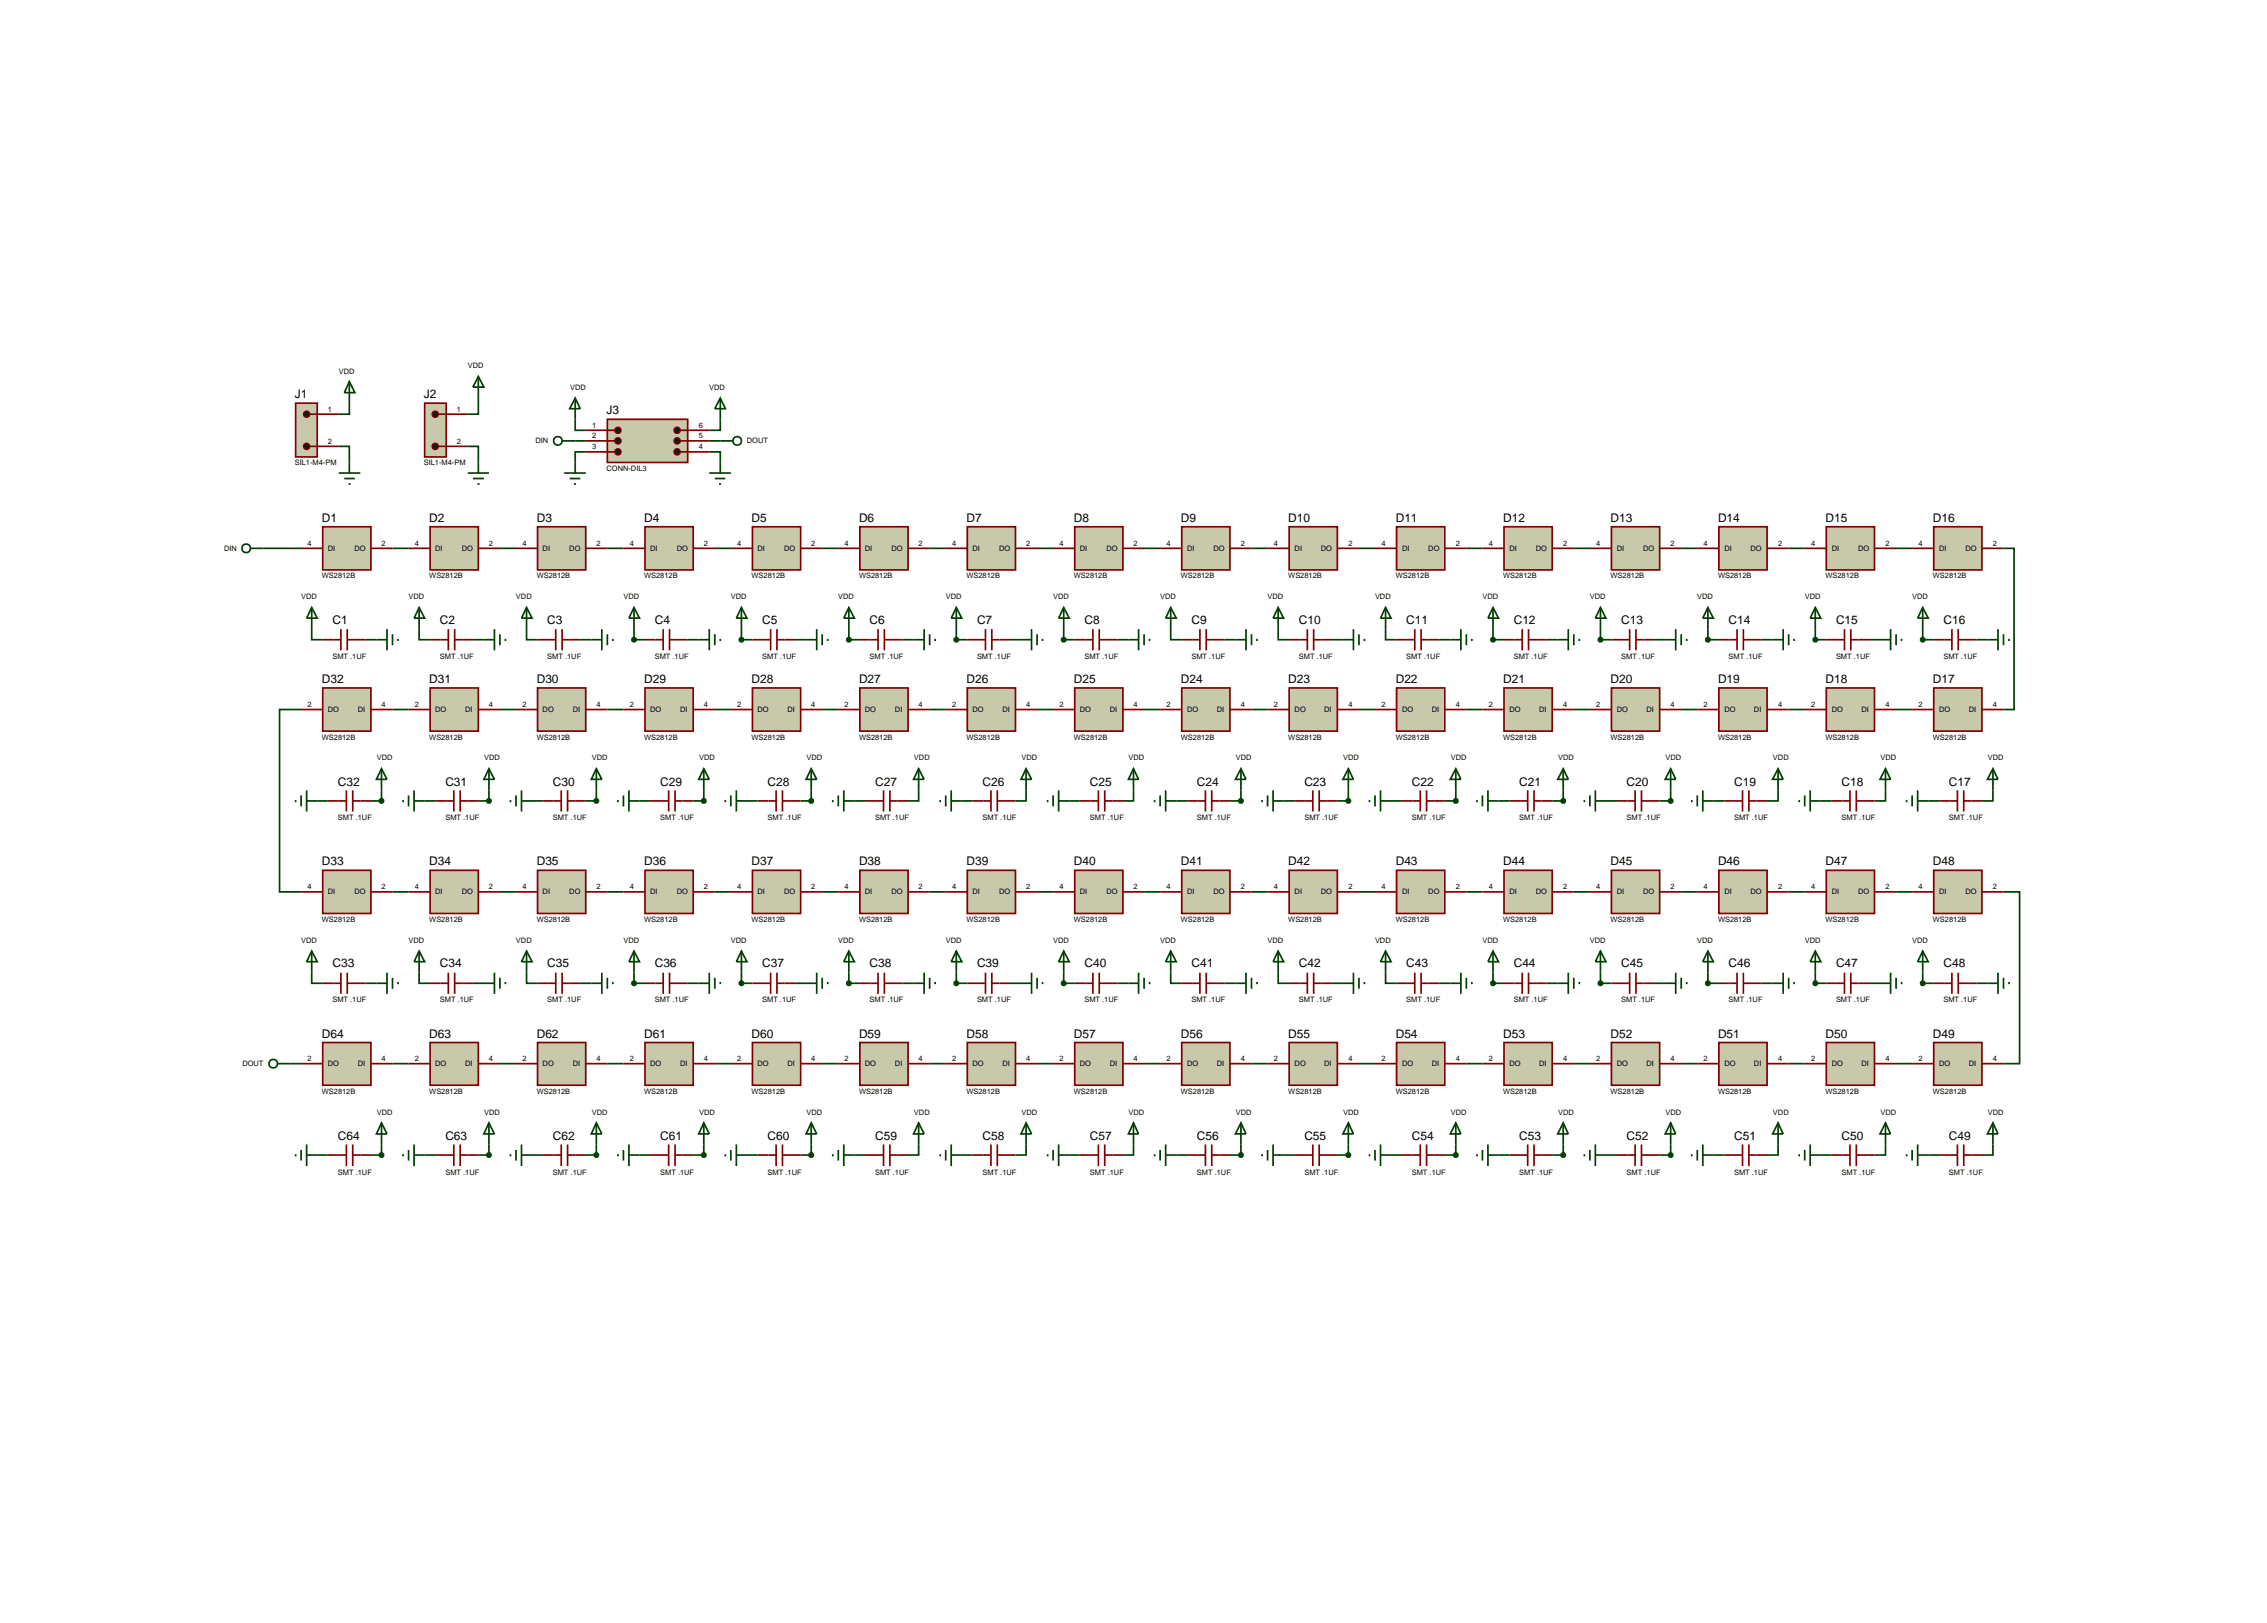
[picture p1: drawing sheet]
<svg xmlns="http://www.w3.org/2000/svg" width="536mm" height="384mm" viewBox="0 0 536 384" stroke-linecap="round" stroke-linejoin="round" font-family="sans-serif">
<defs><g id="words">
<g font-size="2.8">
<text x="69.7" y="94.2">J1</text>
<text x="100.2" y="94.2">J2</text>
<text x="143.4" y="98">J3</text>
<text x="76.1" y="123.4">D1</text>
<text x="101.5" y="123.4">D2</text>
<text x="126.9" y="123.4">D3</text>
<text x="152.3" y="123.4">D4</text>
<text x="177.7" y="123.4">D5</text>
<text x="203.1" y="123.4">D6</text>
<text x="228.5" y="123.4">D7</text>
<text x="253.9" y="123.4">D8</text>
<text x="279.2" y="123.4">D9</text>
<text x="304.6" y="123.4">D10</text>
<text x="330" y="123.4">D11</text>
<text x="355.4" y="123.4">D12</text>
<text x="380.8" y="123.4">D13</text>
<text x="406.2" y="123.4">D14</text>
<text x="431.6" y="123.4">D15</text>
<text x="457" y="123.4">D16</text>
<text x="78.6" y="147.6">C1</text>
<text x="104" y="147.6">C2</text>
<text x="129.4" y="147.6">C3</text>
<text x="154.8" y="147.6">C4</text>
<text x="180.2" y="147.6">C5</text>
<text x="205.6" y="147.6">C6</text>
<text x="231" y="147.6">C7</text>
<text x="256.4" y="147.6">C8</text>
<text x="281.7" y="147.6">C9</text>
<text x="307.1" y="147.6">C10</text>
<text x="332.5" y="147.6">C11</text>
<text x="357.9" y="147.6">C12</text>
<text x="383.3" y="147.6">C13</text>
<text x="408.7" y="147.6">C14</text>
<text x="434.1" y="147.6">C15</text>
<text x="459.5" y="147.6">C16</text>
<text x="76.1" y="161.5">D32</text>
<text x="101.5" y="161.5">D31</text>
<text x="126.9" y="161.5">D30</text>
<text x="152.3" y="161.5">D29</text>
<text x="177.7" y="161.5">D28</text>
<text x="203.1" y="161.5">D27</text>
<text x="228.5" y="161.5">D26</text>
<text x="253.9" y="161.5">D25</text>
<text x="279.2" y="161.5">D24</text>
<text x="304.6" y="161.5">D23</text>
<text x="330" y="161.5">D22</text>
<text x="355.4" y="161.5">D21</text>
<text x="380.8" y="161.5">D20</text>
<text x="406.2" y="161.5">D19</text>
<text x="431.6" y="161.5">D18</text>
<text x="457" y="161.5">D17</text>
<text x="79.9" y="185.7">C32</text>
<text x="105.3" y="185.7">C31</text>
<text x="130.7" y="185.7">C30</text>
<text x="156.1" y="185.7">C29</text>
<text x="181.5" y="185.7">C28</text>
<text x="206.9" y="185.7">C27</text>
<text x="232.3" y="185.7">C26</text>
<text x="257.7" y="185.7">C25</text>
<text x="283" y="185.7">C24</text>
<text x="308.4" y="185.7">C23</text>
<text x="333.8" y="185.7">C22</text>
<text x="359.2" y="185.7">C21</text>
<text x="384.6" y="185.7">C20</text>
<text x="410" y="185.7">C19</text>
<text x="435.4" y="185.7">C18</text>
<text x="460.8" y="185.7">C17</text>
<text x="76.1" y="204.6">D33</text>
<text x="101.5" y="204.6">D34</text>
<text x="126.9" y="204.6">D35</text>
<text x="152.3" y="204.6">D36</text>
<text x="177.7" y="204.6">D37</text>
<text x="203.1" y="204.6">D38</text>
<text x="228.5" y="204.6">D39</text>
<text x="253.9" y="204.6">D40</text>
<text x="279.2" y="204.6">D41</text>
<text x="304.6" y="204.6">D42</text>
<text x="330" y="204.6">D43</text>
<text x="355.4" y="204.6">D44</text>
<text x="380.8" y="204.6">D45</text>
<text x="406.2" y="204.6">D46</text>
<text x="431.6" y="204.6">D47</text>
<text x="457" y="204.6">D48</text>
<text x="78.6" y="228.7">C33</text>
<text x="104" y="228.7">C34</text>
<text x="129.4" y="228.7">C35</text>
<text x="154.8" y="228.7">C36</text>
<text x="180.2" y="228.7">C37</text>
<text x="205.6" y="228.7">C38</text>
<text x="231" y="228.7">C39</text>
<text x="256.4" y="228.7">C40</text>
<text x="281.7" y="228.7">C41</text>
<text x="307.1" y="228.7">C42</text>
<text x="332.5" y="228.7">C43</text>
<text x="357.9" y="228.7">C44</text>
<text x="383.3" y="228.7">C45</text>
<text x="408.7" y="228.7">C46</text>
<text x="434.1" y="228.7">C47</text>
<text x="459.5" y="228.7">C48</text>
<text x="76.1" y="245.3">D64</text>
<text x="101.5" y="245.3">D63</text>
<text x="126.9" y="245.3">D62</text>
<text x="152.3" y="245.3">D61</text>
<text x="177.7" y="245.3">D60</text>
<text x="203.1" y="245.3">D59</text>
<text x="228.5" y="245.3">D58</text>
<text x="253.9" y="245.3">D57</text>
<text x="279.2" y="245.3">D56</text>
<text x="304.6" y="245.3">D55</text>
<text x="330" y="245.3">D54</text>
<text x="355.4" y="245.3">D53</text>
<text x="380.8" y="245.3">D52</text>
<text x="406.2" y="245.3">D51</text>
<text x="431.6" y="245.3">D50</text>
<text x="457" y="245.3">D49</text>
<text x="79.9" y="269.4">C64</text>
<text x="105.3" y="269.4">C63</text>
<text x="130.7" y="269.4">C62</text>
<text x="156.1" y="269.4">C61</text>
<text x="181.5" y="269.4">C60</text>
<text x="206.9" y="269.4">C59</text>
<text x="232.3" y="269.4">C58</text>
<text x="257.7" y="269.4">C57</text>
<text x="283" y="269.4">C56</text>
<text x="308.4" y="269.4">C55</text>
<text x="333.8" y="269.4">C54</text>
<text x="359.2" y="269.4">C53</text>
<text x="384.6" y="269.4">C52</text>
<text x="410" y="269.4">C51</text>
<text x="435.4" y="269.4">C50</text>
<text x="460.8" y="269.4">C49</text>
</g>
<g font-size="1.8">
<text x="80.1" y="88.3">VDD</text>
<text x="110.6" y="87">VDD</text>
<text x="134.8" y="92.1">VDD</text>
<text x="167.7" y="92.1">VDD</text>
<text x="77.5" y="97.3">1</text>
<text x="108" y="97.3">1</text>
<text x="140" y="101.1">1</text>
<text x="165.2" y="101.1">6</text>
<text x="77.5" y="104.9">2</text>
<text x="108" y="104.9">2</text>
<text x="126.6" y="104.8">DIN</text>
<text x="140" y="103.6">2</text>
<text x="140" y="106.2">3</text>
<text x="165.2" y="103.6">5</text>
<text x="165.2" y="106.2">4</text>
<text x="176.6" y="104.8">DOUT</text>
<text x="69.7" y="110">SIL1-M4-PM</text>
<text x="100.2" y="110">SIL1-M4-PM</text>
<text x="143.4" y="111.3">CONN-DIL3</text>
<text x="53" y="130.2">DIN</text>
<text x="72.7" y="129">4</text>
<text x="77.5" y="130.2">DI</text>
<text x="83.8" y="130.2">DO</text>
<text x="90.2" y="129">2</text>
<text x="98.1" y="129">4</text>
<text x="102.9" y="130.2">DI</text>
<text x="109.2" y="130.2">DO</text>
<text x="115.6" y="129">2</text>
<text x="123.5" y="129">4</text>
<text x="128.3" y="130.2">DI</text>
<text x="134.6" y="130.2">DO</text>
<text x="141" y="129">2</text>
<text x="148.9" y="129">4</text>
<text x="153.7" y="130.2">DI</text>
<text x="160" y="130.2">DO</text>
<text x="166.4" y="129">2</text>
<text x="174.3" y="129">4</text>
<text x="179.1" y="130.2">DI</text>
<text x="185.4" y="130.2">DO</text>
<text x="191.8" y="129">2</text>
<text x="199.7" y="129">4</text>
<text x="204.5" y="130.2">DI</text>
<text x="210.8" y="130.2">DO</text>
<text x="217.2" y="129">2</text>
<text x="225.1" y="129">4</text>
<text x="229.9" y="130.2">DI</text>
<text x="236.2" y="130.2">DO</text>
<text x="242.6" y="129">2</text>
<text x="250.5" y="129">4</text>
<text x="255.3" y="130.2">DI</text>
<text x="261.6" y="130.2">DO</text>
<text x="268" y="129">2</text>
<text x="275.8" y="129">4</text>
<text x="280.7" y="130.2">DI</text>
<text x="286.9" y="130.2">DO</text>
<text x="293.4" y="129">2</text>
<text x="301.2" y="129">4</text>
<text x="306.1" y="130.2">DI</text>
<text x="312.3" y="130.2">DO</text>
<text x="318.8" y="129">2</text>
<text x="326.6" y="129">4</text>
<text x="331.5" y="130.2">DI</text>
<text x="337.7" y="130.2">DO</text>
<text x="344.2" y="129">2</text>
<text x="352" y="129">4</text>
<text x="356.9" y="130.2">DI</text>
<text x="363.1" y="130.2">DO</text>
<text x="369.6" y="129">2</text>
<text x="377.4" y="129">4</text>
<text x="382.3" y="130.2">DI</text>
<text x="388.5" y="130.2">DO</text>
<text x="395" y="129">2</text>
<text x="402.8" y="129">4</text>
<text x="407.7" y="130.2">DI</text>
<text x="413.9" y="130.2">DO</text>
<text x="420.4" y="129">2</text>
<text x="428.2" y="129">4</text>
<text x="433.1" y="130.2">DI</text>
<text x="439.3" y="130.2">DO</text>
<text x="445.8" y="129">2</text>
<text x="453.6" y="129">4</text>
<text x="458.5" y="130.2">DI</text>
<text x="464.7" y="130.2">DO</text>
<text x="471.2" y="129">2</text>
<text x="76.1" y="136.7">WS2812B</text>
<text x="101.5" y="136.7">WS2812B</text>
<text x="126.9" y="136.7">WS2812B</text>
<text x="152.3" y="136.7">WS2812B</text>
<text x="177.7" y="136.7">WS2812B</text>
<text x="203.1" y="136.7">WS2812B</text>
<text x="228.5" y="136.7">WS2812B</text>
<text x="253.9" y="136.7">WS2812B</text>
<text x="279.2" y="136.7">WS2812B</text>
<text x="304.6" y="136.7">WS2812B</text>
<text x="330" y="136.7">WS2812B</text>
<text x="355.4" y="136.7">WS2812B</text>
<text x="380.8" y="136.7">WS2812B</text>
<text x="406.2" y="136.7">WS2812B</text>
<text x="431.6" y="136.7">WS2812B</text>
<text x="457" y="136.7">WS2812B</text>
<text x="71.2" y="141.6">VDD</text>
<text x="96.6" y="141.6">VDD</text>
<text x="122" y="141.6">VDD</text>
<text x="147.4" y="141.6">VDD</text>
<text x="172.8" y="141.6">VDD</text>
<text x="198.2" y="141.6">VDD</text>
<text x="223.6" y="141.6">VDD</text>
<text x="249" y="141.6">VDD</text>
<text x="274.3" y="141.6">VDD</text>
<text x="299.7" y="141.6">VDD</text>
<text x="325.1" y="141.6">VDD</text>
<text x="350.5" y="141.6">VDD</text>
<text x="375.9" y="141.6">VDD</text>
<text x="401.3" y="141.6">VDD</text>
<text x="426.7" y="141.6">VDD</text>
<text x="452.1" y="141.6">VDD</text>
<text x="78.6" y="155.8">SMT .1UF</text>
<text x="104" y="155.8">SMT .1UF</text>
<text x="129.4" y="155.8">SMT .1UF</text>
<text x="154.8" y="155.8">SMT .1UF</text>
<text x="180.2" y="155.8">SMT .1UF</text>
<text x="205.6" y="155.8">SMT .1UF</text>
<text x="231" y="155.8">SMT .1UF</text>
<text x="256.4" y="155.8">SMT .1UF</text>
<text x="281.7" y="155.8">SMT .1UF</text>
<text x="307.1" y="155.8">SMT .1UF</text>
<text x="332.5" y="155.8">SMT .1UF</text>
<text x="357.9" y="155.8">SMT .1UF</text>
<text x="383.3" y="155.8">SMT .1UF</text>
<text x="408.7" y="155.8">SMT .1UF</text>
<text x="434.1" y="155.8">SMT .1UF</text>
<text x="459.5" y="155.8">SMT .1UF</text>
<text x="72.7" y="167.1">2</text>
<text x="90.2" y="167.1">4</text>
<text x="98.1" y="167.1">2</text>
<text x="115.6" y="167.1">4</text>
<text x="123.5" y="167.1">2</text>
<text x="141" y="167.1">4</text>
<text x="148.9" y="167.1">2</text>
<text x="166.4" y="167.1">4</text>
<text x="174.3" y="167.1">2</text>
<text x="191.8" y="167.1">4</text>
<text x="199.7" y="167.1">2</text>
<text x="217.2" y="167.1">4</text>
<text x="225.1" y="167.1">2</text>
<text x="242.6" y="167.1">4</text>
<text x="250.5" y="167.1">2</text>
<text x="268" y="167.1">4</text>
<text x="275.8" y="167.1">2</text>
<text x="293.4" y="167.1">4</text>
<text x="301.2" y="167.1">2</text>
<text x="318.8" y="167.1">4</text>
<text x="326.6" y="167.1">2</text>
<text x="344.2" y="167.1">4</text>
<text x="352" y="167.1">2</text>
<text x="369.6" y="167.1">4</text>
<text x="377.4" y="167.1">2</text>
<text x="395" y="167.1">4</text>
<text x="402.8" y="167.1">2</text>
<text x="420.4" y="167.1">4</text>
<text x="428.2" y="167.1">2</text>
<text x="445.8" y="167.1">4</text>
<text x="453.6" y="167.1">2</text>
<text x="471.2" y="167.1">4</text>
<text x="77.5" y="168.3">DO</text>
<text x="84.6" y="168.3">DI</text>
<text x="102.9" y="168.3">DO</text>
<text x="110" y="168.3">DI</text>
<text x="128.3" y="168.3">DO</text>
<text x="135.4" y="168.3">DI</text>
<text x="153.7" y="168.3">DO</text>
<text x="160.8" y="168.3">DI</text>
<text x="179.1" y="168.3">DO</text>
<text x="186.2" y="168.3">DI</text>
<text x="204.5" y="168.3">DO</text>
<text x="211.6" y="168.3">DI</text>
<text x="229.9" y="168.3">DO</text>
<text x="237" y="168.3">DI</text>
<text x="255.3" y="168.3">DO</text>
<text x="262.4" y="168.3">DI</text>
<text x="280.7" y="168.3">DO</text>
<text x="287.7" y="168.3">DI</text>
<text x="306.1" y="168.3">DO</text>
<text x="313.1" y="168.3">DI</text>
<text x="331.5" y="168.3">DO</text>
<text x="338.5" y="168.3">DI</text>
<text x="356.9" y="168.3">DO</text>
<text x="363.9" y="168.3">DI</text>
<text x="382.3" y="168.3">DO</text>
<text x="389.3" y="168.3">DI</text>
<text x="407.7" y="168.3">DO</text>
<text x="414.7" y="168.3">DI</text>
<text x="433.1" y="168.3">DO</text>
<text x="440.1" y="168.3">DI</text>
<text x="458.5" y="168.3">DO</text>
<text x="465.5" y="168.3">DI</text>
<text x="76.1" y="174.8">WS2812B</text>
<text x="89.1" y="179.7">VDD</text>
<text x="101.5" y="174.8">WS2812B</text>
<text x="114.5" y="179.7">VDD</text>
<text x="126.9" y="174.8">WS2812B</text>
<text x="139.9" y="179.7">VDD</text>
<text x="152.3" y="174.8">WS2812B</text>
<text x="165.3" y="179.7">VDD</text>
<text x="177.7" y="174.8">WS2812B</text>
<text x="190.7" y="179.7">VDD</text>
<text x="203.1" y="174.8">WS2812B</text>
<text x="216.1" y="179.7">VDD</text>
<text x="228.5" y="174.8">WS2812B</text>
<text x="241.5" y="179.7">VDD</text>
<text x="253.9" y="174.8">WS2812B</text>
<text x="266.8" y="179.7">VDD</text>
<text x="279.2" y="174.8">WS2812B</text>
<text x="292.2" y="179.7">VDD</text>
<text x="304.6" y="174.8">WS2812B</text>
<text x="317.6" y="179.7">VDD</text>
<text x="330" y="174.8">WS2812B</text>
<text x="343" y="179.7">VDD</text>
<text x="355.4" y="174.8">WS2812B</text>
<text x="368.4" y="179.7">VDD</text>
<text x="380.8" y="174.8">WS2812B</text>
<text x="393.8" y="179.7">VDD</text>
<text x="406.2" y="174.8">WS2812B</text>
<text x="419.2" y="179.7">VDD</text>
<text x="431.6" y="174.8">WS2812B</text>
<text x="444.6" y="179.7">VDD</text>
<text x="457" y="174.8">WS2812B</text>
<text x="470" y="179.7">VDD</text>
<text x="79.9" y="193.8">SMT .1UF</text>
<text x="105.3" y="193.8">SMT .1UF</text>
<text x="130.7" y="193.8">SMT .1UF</text>
<text x="156.1" y="193.8">SMT .1UF</text>
<text x="181.5" y="193.8">SMT .1UF</text>
<text x="206.9" y="193.8">SMT .1UF</text>
<text x="232.3" y="193.8">SMT .1UF</text>
<text x="257.7" y="193.8">SMT .1UF</text>
<text x="283" y="193.8">SMT .1UF</text>
<text x="308.4" y="193.8">SMT .1UF</text>
<text x="333.8" y="193.8">SMT .1UF</text>
<text x="359.2" y="193.8">SMT .1UF</text>
<text x="384.6" y="193.8">SMT .1UF</text>
<text x="410" y="193.8">SMT .1UF</text>
<text x="435.4" y="193.8">SMT .1UF</text>
<text x="460.8" y="193.8">SMT .1UF</text>
<text x="72.7" y="210.2">4</text>
<text x="77.5" y="211.4">DI</text>
<text x="83.8" y="211.4">DO</text>
<text x="90.2" y="210.2">2</text>
<text x="98.1" y="210.2">4</text>
<text x="102.9" y="211.4">DI</text>
<text x="109.2" y="211.4">DO</text>
<text x="115.6" y="210.2">2</text>
<text x="123.5" y="210.2">4</text>
<text x="128.3" y="211.4">DI</text>
<text x="134.6" y="211.4">DO</text>
<text x="141" y="210.2">2</text>
<text x="148.9" y="210.2">4</text>
<text x="153.7" y="211.4">DI</text>
<text x="160" y="211.4">DO</text>
<text x="166.4" y="210.2">2</text>
<text x="174.3" y="210.2">4</text>
<text x="179.1" y="211.4">DI</text>
<text x="185.4" y="211.4">DO</text>
<text x="191.8" y="210.2">2</text>
<text x="199.7" y="210.2">4</text>
<text x="204.5" y="211.4">DI</text>
<text x="210.8" y="211.4">DO</text>
<text x="217.2" y="210.2">2</text>
<text x="225.1" y="210.2">4</text>
<text x="229.9" y="211.4">DI</text>
<text x="236.2" y="211.4">DO</text>
<text x="242.6" y="210.2">2</text>
<text x="250.5" y="210.2">4</text>
<text x="255.3" y="211.4">DI</text>
<text x="261.6" y="211.4">DO</text>
<text x="268" y="210.2">2</text>
<text x="275.8" y="210.2">4</text>
<text x="280.7" y="211.4">DI</text>
<text x="286.9" y="211.4">DO</text>
<text x="293.4" y="210.2">2</text>
<text x="301.2" y="210.2">4</text>
<text x="306.1" y="211.4">DI</text>
<text x="312.3" y="211.4">DO</text>
<text x="318.8" y="210.2">2</text>
<text x="326.6" y="210.2">4</text>
<text x="331.5" y="211.4">DI</text>
<text x="337.7" y="211.4">DO</text>
<text x="344.2" y="210.2">2</text>
<text x="352" y="210.2">4</text>
<text x="356.9" y="211.4">DI</text>
<text x="363.1" y="211.4">DO</text>
<text x="369.6" y="210.2">2</text>
<text x="377.4" y="210.2">4</text>
<text x="382.3" y="211.4">DI</text>
<text x="388.5" y="211.4">DO</text>
<text x="395" y="210.2">2</text>
<text x="402.8" y="210.2">4</text>
<text x="407.7" y="211.4">DI</text>
<text x="413.9" y="211.4">DO</text>
<text x="420.4" y="210.2">2</text>
<text x="428.2" y="210.2">4</text>
<text x="433.1" y="211.4">DI</text>
<text x="439.3" y="211.4">DO</text>
<text x="445.8" y="210.2">2</text>
<text x="453.6" y="210.2">4</text>
<text x="458.5" y="211.4">DI</text>
<text x="464.7" y="211.4">DO</text>
<text x="471.2" y="210.2">2</text>
<text x="76.1" y="217.9">WS2812B</text>
<text x="101.5" y="217.9">WS2812B</text>
<text x="126.9" y="217.9">WS2812B</text>
<text x="152.3" y="217.9">WS2812B</text>
<text x="177.7" y="217.9">WS2812B</text>
<text x="203.1" y="217.9">WS2812B</text>
<text x="228.5" y="217.9">WS2812B</text>
<text x="253.9" y="217.9">WS2812B</text>
<text x="279.2" y="217.9">WS2812B</text>
<text x="304.6" y="217.9">WS2812B</text>
<text x="330" y="217.9">WS2812B</text>
<text x="355.4" y="217.9">WS2812B</text>
<text x="380.8" y="217.9">WS2812B</text>
<text x="406.2" y="217.9">WS2812B</text>
<text x="431.6" y="217.9">WS2812B</text>
<text x="457" y="217.9">WS2812B</text>
<text x="71.2" y="222.8">VDD</text>
<text x="96.6" y="222.8">VDD</text>
<text x="122" y="222.8">VDD</text>
<text x="147.4" y="222.8">VDD</text>
<text x="172.8" y="222.8">VDD</text>
<text x="198.2" y="222.8">VDD</text>
<text x="223.6" y="222.8">VDD</text>
<text x="249" y="222.8">VDD</text>
<text x="274.3" y="222.8">VDD</text>
<text x="299.7" y="222.8">VDD</text>
<text x="325.1" y="222.8">VDD</text>
<text x="350.5" y="222.8">VDD</text>
<text x="375.9" y="222.8">VDD</text>
<text x="401.3" y="222.8">VDD</text>
<text x="426.7" y="222.8">VDD</text>
<text x="452.1" y="222.8">VDD</text>
<text x="78.6" y="236.9">SMT .1UF</text>
<text x="104" y="236.9">SMT .1UF</text>
<text x="129.4" y="236.9">SMT .1UF</text>
<text x="154.8" y="236.9">SMT .1UF</text>
<text x="180.2" y="236.9">SMT .1UF</text>
<text x="205.6" y="236.9">SMT .1UF</text>
<text x="231" y="236.9">SMT .1UF</text>
<text x="256.4" y="236.9">SMT .1UF</text>
<text x="281.7" y="236.9">SMT .1UF</text>
<text x="307.1" y="236.9">SMT .1UF</text>
<text x="332.5" y="236.9">SMT .1UF</text>
<text x="357.9" y="236.9">SMT .1UF</text>
<text x="383.3" y="236.9">SMT .1UF</text>
<text x="408.7" y="236.9">SMT .1UF</text>
<text x="434.1" y="236.9">SMT .1UF</text>
<text x="459.5" y="236.9">SMT .1UF</text>
<text x="57.3" y="252">DOUT</text>
<text x="72.7" y="250.8">2</text>
<text x="77.5" y="252">DO</text>
<text x="84.6" y="252">DI</text>
<text x="90.2" y="250.8">4</text>
<text x="98.1" y="250.8">2</text>
<text x="102.9" y="252">DO</text>
<text x="110" y="252">DI</text>
<text x="115.6" y="250.8">4</text>
<text x="123.5" y="250.8">2</text>
<text x="128.3" y="252">DO</text>
<text x="135.4" y="252">DI</text>
<text x="141" y="250.8">4</text>
<text x="148.9" y="250.8">2</text>
<text x="153.7" y="252">DO</text>
<text x="160.8" y="252">DI</text>
<text x="166.4" y="250.8">4</text>
<text x="174.3" y="250.8">2</text>
<text x="179.1" y="252">DO</text>
<text x="186.2" y="252">DI</text>
<text x="191.8" y="250.8">4</text>
<text x="199.7" y="250.8">2</text>
<text x="204.5" y="252">DO</text>
<text x="211.6" y="252">DI</text>
<text x="217.2" y="250.8">4</text>
<text x="225.1" y="250.8">2</text>
<text x="229.9" y="252">DO</text>
<text x="237" y="252">DI</text>
<text x="242.6" y="250.8">4</text>
<text x="250.5" y="250.8">2</text>
<text x="255.3" y="252">DO</text>
<text x="262.4" y="252">DI</text>
<text x="268" y="250.8">4</text>
<text x="275.8" y="250.8">2</text>
<text x="280.7" y="252">DO</text>
<text x="287.7" y="252">DI</text>
<text x="293.4" y="250.8">4</text>
<text x="301.2" y="250.8">2</text>
<text x="306.1" y="252">DO</text>
<text x="313.1" y="252">DI</text>
<text x="318.8" y="250.8">4</text>
<text x="326.6" y="250.8">2</text>
<text x="331.5" y="252">DO</text>
<text x="338.5" y="252">DI</text>
<text x="344.2" y="250.8">4</text>
<text x="352" y="250.8">2</text>
<text x="356.9" y="252">DO</text>
<text x="363.9" y="252">DI</text>
<text x="369.6" y="250.8">4</text>
<text x="377.4" y="250.8">2</text>
<text x="382.3" y="252">DO</text>
<text x="389.3" y="252">DI</text>
<text x="395" y="250.8">4</text>
<text x="402.8" y="250.8">2</text>
<text x="407.7" y="252">DO</text>
<text x="414.7" y="252">DI</text>
<text x="420.4" y="250.8">4</text>
<text x="428.2" y="250.8">2</text>
<text x="433.1" y="252">DO</text>
<text x="440.1" y="252">DI</text>
<text x="445.8" y="250.8">4</text>
<text x="453.6" y="250.8">2</text>
<text x="458.5" y="252">DO</text>
<text x="465.5" y="252">DI</text>
<text x="471.2" y="250.8">4</text>
<text x="76.1" y="258.5">WS2812B</text>
<text x="89.1" y="263.5">VDD</text>
<text x="101.5" y="258.5">WS2812B</text>
<text x="114.5" y="263.5">VDD</text>
<text x="126.9" y="258.5">WS2812B</text>
<text x="139.9" y="263.5">VDD</text>
<text x="152.3" y="258.5">WS2812B</text>
<text x="165.3" y="263.5">VDD</text>
<text x="177.7" y="258.5">WS2812B</text>
<text x="190.7" y="263.5">VDD</text>
<text x="203.1" y="258.5">WS2812B</text>
<text x="216.1" y="263.5">VDD</text>
<text x="228.5" y="258.5">WS2812B</text>
<text x="241.5" y="263.5">VDD</text>
<text x="253.9" y="258.5">WS2812B</text>
<text x="266.8" y="263.5">VDD</text>
<text x="279.2" y="258.5">WS2812B</text>
<text x="292.2" y="263.5">VDD</text>
<text x="304.6" y="258.5">WS2812B</text>
<text x="317.6" y="263.5">VDD</text>
<text x="330" y="258.5">WS2812B</text>
<text x="343" y="263.5">VDD</text>
<text x="355.4" y="258.5">WS2812B</text>
<text x="368.4" y="263.5">VDD</text>
<text x="380.8" y="258.5">WS2812B</text>
<text x="393.8" y="263.5">VDD</text>
<text x="406.2" y="258.5">WS2812B</text>
<text x="419.2" y="263.5">VDD</text>
<text x="431.6" y="258.5">WS2812B</text>
<text x="444.6" y="263.5">VDD</text>
<text x="457" y="258.5">WS2812B</text>
<text x="470" y="263.5">VDD</text>
<text x="79.9" y="277.6">SMT .1UF</text>
<text x="105.3" y="277.6">SMT .1UF</text>
<text x="130.7" y="277.6">SMT .1UF</text>
<text x="156.1" y="277.6">SMT .1UF</text>
<text x="181.5" y="277.6">SMT .1UF</text>
<text x="206.9" y="277.6">SMT .1UF</text>
<text x="232.3" y="277.6">SMT .1UF</text>
<text x="257.7" y="277.6">SMT .1UF</text>
<text x="283" y="277.6">SMT .1UF</text>
<text x="308.4" y="277.6">SMT .1UF</text>
<text x="333.8" y="277.6">SMT .1UF</text>
<text x="359.2" y="277.6">SMT .1UF</text>
<text x="384.6" y="277.6">SMT .1UF</text>
<text x="410" y="277.6">SMT .1UF</text>
<text x="435.4" y="277.6">SMT .1UF</text>
<text x="460.8" y="277.6">SMT .1UF</text>
</g>
</g></defs>
<g fill="none" stroke="#004000" stroke-width=".4">
<path d="M82.6 95.3v2.6h-2.5M113.1 94.1v3.8h-2.5M136 99.1v2.6h2.5M170.3 99.1v2.6h-2.6M80.1 105.5h2.5v3.8M110.6 105.5h2.5v3.8M136 104.2h2.5M138.5 106.8h-2.5v2.5M167.7 106.8h2.6v2.5M167.7 104.2h2.6M62.3 129.6h8.9M92.8 129.6h3.8"/>
<path d="M118.2 129.6h3.8M143.6 129.6h3.8M169 129.6h3.8M194.4 129.6h3.8M219.8 129.6h3.8M245.2 129.6h3.8M270.5 129.6h3.8M295.9 129.6h3.8M321.3 129.6h3.8M346.7 129.6h3.8M372.1 129.6h3.8M397.5 129.6h3.8"/>
<path d="M422.9 129.6h3.8M448.3 129.6h3.8M473.7 129.6h2.5v38.1h-2.5M73.7 148.7v2.5h2.6M86.4 151.2h2.6M99.1 148.7v2.5h2.6M111.8 151.2h2.6M124.5 148.7v2.5h2.6M137.2 151.2h2.6M149.9 148.7v2.5h2.6M162.6 151.2h2.6M175.3 148.7v2.5h2.6"/>
<path d="M188 151.2h2.6M200.7 148.7v2.5h2.6M213.4 151.2h2.6M226.1 148.7v2.5h2.6M238.8 151.2h2.6M251.5 148.7v2.5h2.6M264.2 151.2h2.6M276.8 148.7v2.5h2.6M289.5 151.2h2.6M302.2 148.7v2.5h2.6M314.9 151.2h2.6M327.6 148.7v2.5h2.6"/>
<path d="M340.3 151.2h2.6M353 148.7v2.5h2.6M365.7 151.2h2.6M378.4 148.7v2.5h2.6M391.1 151.2h2.6M403.8 148.7v2.5h2.6M416.5 151.2h2.6M429.2 148.7v2.5h2.6M441.9 151.2h2.6M454.6 148.7v2.5h2.6M467.3 151.2h2.6M71.2 167.7h-5.1v43.1h5.1"/>
<path d="M92.8 167.7h3.8M118.2 167.7h3.8M143.6 167.7h3.8M169 167.7h3.8M194.4 167.7h3.8M219.8 167.7h3.8M245.2 167.7h3.8M270.5 167.7h3.8M295.9 167.7h3.8M321.3 167.7h3.8M346.7 167.7h3.8M372.1 167.7h3.8"/>
<path d="M397.5 167.7h3.8M422.9 167.7h3.8M448.3 167.7h3.8M75 189.3h2.5M90.2 186.8v2.5h-2.5M100.4 189.3h2.5M115.6 186.8v2.5h-2.5M125.8 189.3h2.5M141 186.8v2.5h-2.5M151.2 189.3h2.5M166.4 186.8v2.5h-2.5M176.6 189.3h2.5"/>
<path d="M191.8 186.8v2.5h-2.5M202 189.3h2.5M217.2 186.8v2.5h-2.5M227.4 189.3h2.5M242.6 186.8v2.5h-2.5M252.8 189.3h2.5M268 186.8v2.5h-2.5M278.1 189.3h2.6M293.4 186.8v2.5h-2.6M303.5 189.3h2.6M318.8 186.8v2.5h-2.6M328.9 189.3h2.6"/>
<path d="M344.2 186.8v2.5h-2.6M354.3 189.3h2.6M369.6 186.8v2.5h-2.6M379.7 189.3h2.6M395 186.8v2.5h-2.6M405.1 189.3h2.6M420.4 186.8v2.5h-2.6M430.5 189.3h2.6M445.8 186.8v2.5h-2.6M455.9 189.3h2.6M471.2 186.8v2.5h-2.6M92.8 210.8h3.8"/>
<path d="M118.2 210.8h3.8M143.6 210.8h3.8M169 210.8h3.8M194.4 210.8h3.8M219.8 210.8h3.8M245.2 210.8h3.8M270.5 210.8h3.8M295.9 210.8h3.8M321.3 210.8h3.8M346.7 210.8h3.8M372.1 210.8h3.8M397.5 210.8h3.8"/>
<path d="M422.9 210.8h3.8M448.3 210.8h3.8M473.7 210.8h3.8v40.6h-3.8M73.7 229.9v2.5h2.6M86.4 232.4h2.6M99.1 229.9v2.5h2.6M111.8 232.4h2.6M124.5 229.9v2.5h2.6M137.2 232.4h2.6M149.9 229.9v2.5h2.6M162.6 232.4h2.6M175.3 229.9v2.5h2.6"/>
<path d="M188 232.4h2.6M200.7 229.9v2.5h2.6M213.4 232.4h2.6M226.1 229.9v2.5h2.6M238.8 232.4h2.6M251.5 229.9v2.5h2.6M264.2 232.4h2.6M276.8 229.9v2.5h2.6M289.5 232.4h2.6M302.2 229.9v2.5h2.6M314.9 232.4h2.6M327.6 229.9v2.5h2.6"/>
<path d="M340.3 232.4h2.6M353 229.9v2.5h2.6M365.7 232.4h2.6M378.4 229.9v2.5h2.6M391.1 232.4h2.6M403.8 229.9v2.5h2.6M416.5 232.4h2.6M429.2 229.9v2.5h2.6M441.9 232.4h2.6M454.6 229.9v2.5h2.6M467.3 232.4h2.6M68.7 251.4h2.5"/>
<path d="M92.8 251.4h3.8M118.2 251.4h3.8M143.6 251.4h3.8M169 251.4h3.8M194.4 251.4h3.8M219.8 251.4h3.8M245.2 251.4h3.8M270.5 251.4h3.8M295.9 251.4h3.8M321.3 251.4h3.8M346.7 251.4h3.8M372.1 251.4h3.8"/>
<path d="M397.5 251.4h3.8M422.9 251.4h3.8M448.3 251.4h3.8M75 273h2.5M90.2 270.5v2.5h-2.5M100.4 273h2.5M115.6 270.5v2.5h-2.5M125.8 273h2.5M141 270.5v2.5h-2.5M151.2 273h2.5M166.4 270.5v2.5h-2.5M176.6 273h2.5"/>
<path d="M191.8 270.5v2.5h-2.5M202 273h2.5M217.2 270.5v2.5h-2.5M227.4 273h2.5M242.6 270.5v2.5h-2.5M252.8 273h2.5M268 270.5v2.5h-2.5M278.1 273h2.6M293.4 270.5v2.5h-2.6M303.5 273h2.6M318.8 270.5v2.5h-2.6M328.9 273h2.6"/>
<path d="M344.2 270.5v2.5h-2.6M354.3 273h2.6M369.6 270.5v2.5h-2.6M379.7 273h2.6M395 270.5v2.5h-2.6M405.1 273h2.6M420.4 270.5v2.5h-2.6M430.5 273h2.6M445.8 270.5v2.5h-2.6M455.9 273h2.6M471.2 270.5v2.5h-2.6"/>
</g>
<path d="M76.3 124.5h11.4v10.2h-11.4z" fill="#c8c8aa" stroke="#800000" stroke-width=".4"/>
<path d="M71.2 129.6h5.1M87.7 129.6h5.1" fill="none" stroke="#800000" stroke-width=".4"/>
<path d="M101.7 124.5h11.4v10.2h-11.4z" fill="#c8c8aa" stroke="#800000" stroke-width=".4"/>
<path d="M96.6 129.6h5.1M113.1 129.6h5.1" fill="none" stroke="#800000" stroke-width=".4"/>
<path d="M127.1 124.5h11.4v10.2h-11.4z" fill="#c8c8aa" stroke="#800000" stroke-width=".4"/>
<path d="M122 129.6h5.1M138.5 129.6h5.1" fill="none" stroke="#800000" stroke-width=".4"/>
<path d="M152.5 124.5h11.4v10.2h-11.4z" fill="#c8c8aa" stroke="#800000" stroke-width=".4"/>
<path d="M147.4 129.6h5.1M163.9 129.6h5.1" fill="none" stroke="#800000" stroke-width=".4"/>
<path d="M113.1 89l1.3 2.5h-2.6zM113.1 89v5.1M110.6 111.8h5M111.8 113.1h2.6M112.9 114.4h.5M113.1 109.3v2.5" fill="none" stroke="#004000" stroke-width=".4"/>
<path d="M69.9 95.3h5.1v12.7h-5.1z" fill="#c8c8aa" stroke="#800000" stroke-width=".4"/>
<g fill="none" stroke="#800000" stroke-width=".4">
<path d="M73.2 97.9h6.9M73.2 105.5h6.9M76.3 151.2h4.3M80.6 148.7v5M82.1 148.7v5M82.1 151.2h4.3M101.7 151.2h4.3M106 148.7v5M107.5 151.2h4.3M107.5 148.7v5M127.1 151.2h4.3M131.4 148.7v5"/>
<path d="M132.9 151.2h4.3M132.9 148.7v5M152.5 151.2h4.3M156.8 148.7v5M158.3 151.2h4.3M158.3 148.7v5"/>
</g>
<g fill="#000" stroke="#800000" stroke-width=".4">
<path d="M72 97.4l.5-.2-.7 .7zM72.5 97.2a.68 .68 0 0 1 .7 .7zM72.5 98.6l.7-.7a.68 .68 0 0 1-.7 .7zM71.8 97.9l.7 .7a.68 .68 0 0 1-.7-.7z"/>
<path d="M72 105l.5-.2-.7 .7zM72.5 104.8a.68 .68 0 0 1 .7 .7zM73.2 105.5a.68 .68 0 0 1-.7 .7zM71.8 105.5l.7 .7a.68 .68 0 0 1-.7-.7z"/>
</g>
<path d="M72.5 97.2l.7 .7-.7 .7-.7-.7zM72.5 104.8l.7 .7-.7 .7-.7-.7z" fill="#000"/>
<g fill="none" stroke="#004000" stroke-width=".4">
<path d="M82.6 90.2l1.3 2.6h-2.5zM82.6 90.2v5.1M73.7 143.6l1.3 2.5h-2.5zM73.7 143.6v5.1M89 151.2h2.5M91.5 148.7v5M92.8 149.9v2.6M94.1 151v.5M99.1 143.6l1.3 2.5h-2.5zM99.1 143.6v5.1M114.4 151.2h2.5M116.9 148.7v5"/>
<path d="M118.2 149.9v2.6M119.5 151v.5M124.5 143.6l1.3 2.5h-2.5zM124.5 143.6v5.1M139.8 151.2h2.5M142.3 148.7v5M143.6 149.9v2.6M144.9 151v.5M149.9 143.6l1.3 2.5h-2.5zM149.9 143.6v5.1M165.2 151.2h2.5M167.7 148.7v5"/>
<path d="M169 149.9v2.6M170.3 151v.5"/>
</g>
<path d="M149.6 150.8l.3-.1-.5 .5zM149.9 150.7l.3 .1 .2 .4zM149.9 151.7l.5-.5-.2 .4zM149.4 151.2l.5 .5-.4-.2z" fill="#004000" stroke="#004000" stroke-width=".4"/>
<path d="M149.9 150.7l.5 .5-.5 .5-.5-.5z" fill="#004000"/>
<path d="M177.9 151.2h4.3M182.2 148.7v5M183.7 148.7v5M183.7 151.2h4.3" fill="none" stroke="#800000" stroke-width=".4"/>
<path d="M175.3 143.6l1.3 2.5h-2.5zM175.3 143.6v5.1M190.6 151.2h2.5M193.1 148.7v5M194.4 149.9v2.6M195.7 151v.5" fill="none" stroke="#004000" stroke-width=".4"/>
<path d="M175 150.8l.3-.1-.5 .5zM175.3 150.7l.3 .1 .2 .4zM175.3 151.7l.5-.5-.2 .4zM174.8 151.2l.5 .5-.4-.2z" fill="#004000" stroke="#004000" stroke-width=".4"/>
<path d="M175.3 150.7l.5 .5-.5 .5-.5-.5z" fill="#004000"/>
<path d="M203.3 151.2h4.3M207.6 148.7v5M209.1 148.7v5M209.1 151.2h4.3" fill="none" stroke="#800000" stroke-width=".4"/>
<path d="M200.7 143.6l1.3 2.5h-2.5zM200.7 143.6v5.1M216 151.2h2.5M218.5 148.7v5M219.8 149.9v2.6M221.1 151v.5" fill="none" stroke="#004000" stroke-width=".4"/>
<path d="M200.4 150.8l.3-.1-.5 .5zM200.7 150.7l.3 .1 .2 .4zM201.2 151.2l-.1 .3-.4 .2zM200.2 151.2l.5 .5-.4-.2z" fill="#004000" stroke="#004000" stroke-width=".4"/>
<path d="M200.2 151.2l.5-.5 .5 .5-.5 .5z" fill="#004000"/>
<path d="M228.7 151.2h4.3M233 148.7v5M234.5 148.7v5M234.5 151.2h4.3" fill="none" stroke="#800000" stroke-width=".4"/>
<path d="M226.1 143.6l1.3 2.5h-2.5zM226.1 143.6v5.1M241.4 151.2h2.5M243.9 148.7v5M245.2 149.9v2.6M246.5 151v.5" fill="none" stroke="#004000" stroke-width=".4"/>
<path d="M225.7 150.9l.4-.2-.5 .5zM226.1 150.7l.3 .1 .2 .4zM226.6 151.2l-.1 .3-.4 .2zM225.6 151.2l.5 .5-.4-.2z" fill="#004000" stroke="#004000" stroke-width=".4"/>
<path d="M226.1 150.7l.5 .5-.5 .5-.5-.5z" fill="#004000"/>
<path d="M254.1 151.2h4.3M258.4 148.7v5M259.9 148.7v5M259.9 151.2h4.3" fill="none" stroke="#800000" stroke-width=".4"/>
<path d="M251.5 143.6l1.3 2.5h-2.5zM251.5 143.6v5.1M266.8 151.2h2.4M269.2 148.7v5M270.5 149.9v2.6M271.8 151v.5" fill="none" stroke="#004000" stroke-width=".4"/>
<path d="M251.1 150.9l.4-.2-.5 .5zM251.5 150.7l.3 .1 .2 .4zM252 151.2l-.1 .3-.4 .2zM251 151.2l.5 .5-.4-.2z" fill="#004000" stroke="#004000" stroke-width=".4"/>
<path d="M251 151.2l.5-.5 .5 .5-.5 .5z" fill="#004000"/>
<g fill="none" stroke="#800000" stroke-width=".4">
<path d="M279.4 151.2h4.3M283.7 148.7v5M285.2 148.7v5M285.2 151.2h4.3M304.8 151.2h4.3M309.1 148.7v5M310.6 151.2h4.3M310.6 148.7v5M330.2 151.2h4.3M334.5 148.7v5M336 151.2h4.3M336 148.7v5"/>
<path d="M355.6 151.2h4.3M359.9 148.7v5M361.4 151.2h4.3M361.4 148.7v5"/>
</g>
<g fill="none" stroke="#004000" stroke-width=".4">
<path d="M276.8 143.6l1.3 2.5h-2.5zM276.8 143.6v5.1M292.1 151.2h2.5M294.6 148.7v5M295.9 149.9v2.6M297.2 151v.5M302.2 143.6l1.3 2.5h-2.5zM302.2 143.6v5.1M317.5 151.2h2.5M320 148.7v5M321.3 149.9v2.6M322.6 151v.5"/>
<path d="M327.6 143.6l1.3 2.5h-2.5zM327.6 143.6v5.1M342.9 151.2h2.5M345.4 148.7v5M346.7 149.9v2.6M348 151v.5M353 143.6l1.3 2.5h-2.5zM353 143.6v5.1M368.3 151.2h2.5M370.8 148.7v5M372.1 149.9v2.6M373.4 151v.5"/>
</g>
<path d="M352.7 150.8l.3-.1-.5 .5zM353 150.7l.4 .2 .1 .3zM353.5 151.2l-.1 .3-.4 .2zM352.5 151.2l.5 .5-.4-.2z" fill="#004000" stroke="#004000" stroke-width=".4"/>
<path d="M353 150.7l.5 .5-.5 .5-.5-.5z" fill="#004000"/>
<path d="M381 151.2h4.3M385.3 148.7v5M386.8 148.7v5M386.8 151.2h4.3" fill="none" stroke="#800000" stroke-width=".4"/>
<path d="M378.4 143.6l1.3 2.5h-2.5zM378.4 143.6v5.1M393.7 151.2h2.5M396.2 148.7v5M397.5 149.9v2.6M398.8 151v.5" fill="none" stroke="#004000" stroke-width=".4"/>
<path d="M378.1 150.8l.3-.1-.5 .5zM378.4 150.7l.4 .2 .1 .3zM378.9 151.2l-.1 .3-.4 .2zM377.9 151.2l.5 .5-.4-.2z" fill="#004000" stroke="#004000" stroke-width=".4"/>
<path d="M378.4 150.7l.5 .5-.5 .5-.5-.5z" fill="#004000"/>
<path d="M406.4 151.2h4.3M410.7 148.7v5M412.2 148.7v5M412.2 151.2h4.3" fill="none" stroke="#800000" stroke-width=".4"/>
<path d="M403.8 143.6l1.3 2.5h-2.5zM403.8 143.6v5.1M419.1 151.2h2.5M421.6 148.7v5M422.9 149.9v2.6M424.2 151v.5" fill="none" stroke="#004000" stroke-width=".4"/>
<path d="M403.5 150.8l.3-.1-.5 .5zM403.8 150.7l.4 .2 .1 .3zM404.3 151.2l-.1 .3-.4 .2zM403.3 151.2l.5 .5-.4-.2z" fill="#004000" stroke="#004000" stroke-width=".4"/>
<path d="M403.8 150.7l.5 .5-.5 .5-.5-.5z" fill="#004000"/>
<path d="M431.8 151.2h4.3M436.1 148.7v5M437.6 148.7v5M437.6 151.2h4.3" fill="none" stroke="#800000" stroke-width=".4"/>
<path d="M429.2 143.6l1.3 2.5h-2.5zM429.2 143.6v5.1M444.5 151.2h2.5M447 148.7v5M448.3 149.9v2.6M449.6 151v.5" fill="none" stroke="#004000" stroke-width=".4"/>
<path d="M428.9 150.8l.3-.1-.5 .5zM429.2 150.7l.4 .2 .1 .3zM429.7 151.2l-.1 .3-.4 .2zM428.7 151.2l.5 .5-.4-.2z" fill="#004000" stroke="#004000" stroke-width=".4"/>
<path d="M429.2 150.7l.5 .5-.5 .5-.5-.5z" fill="#004000"/>
<path d="M457.2 151.2h4.3M461.5 148.7v5M463 148.7v5M463 151.2h4.3" fill="none" stroke="#800000" stroke-width=".4"/>
<path d="M454.6 143.6l1.3 2.5h-2.5zM454.6 143.6v5.1M469.9 151.2h2.5M472.4 148.7v5M473.7 149.9v2.6M475 151v.5" fill="none" stroke="#004000" stroke-width=".4"/>
<path d="M454.3 150.8l.3-.1-.5 .5zM454.6 150.7l.4 .2 .1 .3zM455.1 151.2l-.1 .3-.4 .2zM454.1 151.2l.5 .5-.4-.2z" fill="#004000" stroke="#004000" stroke-width=".4"/>
<path d="M454.6 150.7l.5 .5-.5 .5-.5-.5z" fill="#004000"/>
<g fill="none" stroke="#004000" stroke-width=".4">
<path d="M59.3 129.6h3"/>
<circle cx="58.2" cy="129.6" r="1.01"/>
</g>
<path d="M177.9 124.5h11.4v10.2h-11.4z" fill="#c8c8aa" stroke="#800000" stroke-width=".4"/>
<path d="M172.8 129.6h5.1M189.3 129.6h5.1" fill="none" stroke="#800000" stroke-width=".4"/>
<path d="M203.3 124.5h11.4v10.2h-11.4z" fill="#c8c8aa" stroke="#800000" stroke-width=".4"/>
<path d="M198.2 129.6h5.1M214.7 129.6h5.1" fill="none" stroke="#800000" stroke-width=".4"/>
<path d="M228.7 124.5h11.4v10.2h-11.4z" fill="#c8c8aa" stroke="#800000" stroke-width=".4"/>
<path d="M223.6 129.6h5.1M240.1 129.6h5.1" fill="none" stroke="#800000" stroke-width=".4"/>
<path d="M254.1 124.5h11.4v10.2h-11.4z" fill="#c8c8aa" stroke="#800000" stroke-width=".4"/>
<path d="M249 129.6h5.1M265.5 129.6h5" fill="none" stroke="#800000" stroke-width=".4"/>
<path d="M279.4 124.5h11.4v10.2h-11.4z" fill="#c8c8aa" stroke="#800000" stroke-width=".4"/>
<path d="M274.3 129.6h5.1M290.8 129.6h5.1" fill="none" stroke="#800000" stroke-width=".4"/>
<path d="M304.8 124.5h11.4v10.2h-11.4z" fill="#c8c8aa" stroke="#800000" stroke-width=".4"/>
<path d="M299.7 129.6h5.1M316.2 129.6h5.1" fill="none" stroke="#800000" stroke-width=".4"/>
<path d="M330.2 124.5h11.4v10.2h-11.4z" fill="#c8c8aa" stroke="#800000" stroke-width=".4"/>
<path d="M325.1 129.6h5.1M341.6 129.6h5.1" fill="none" stroke="#800000" stroke-width=".4"/>
<path d="M355.6 124.5h11.4v10.2h-11.4z" fill="#c8c8aa" stroke="#800000" stroke-width=".4"/>
<path d="M350.5 129.6h5.1M367 129.6h5.1" fill="none" stroke="#800000" stroke-width=".4"/>
<path d="M381 124.5h11.4v10.2h-11.4z" fill="#c8c8aa" stroke="#800000" stroke-width=".4"/>
<path d="M375.9 129.6h5.1M392.4 129.6h5.1" fill="none" stroke="#800000" stroke-width=".4"/>
<path d="M406.4 124.5h11.4v10.2h-11.4z" fill="#c8c8aa" stroke="#800000" stroke-width=".4"/>
<path d="M401.3 129.6h5.1M417.8 129.6h5.1" fill="none" stroke="#800000" stroke-width=".4"/>
<path d="M431.8 124.5h11.4v10.2h-11.4z" fill="#c8c8aa" stroke="#800000" stroke-width=".4"/>
<path d="M426.7 129.6h5.1M443.2 129.6h5.1" fill="none" stroke="#800000" stroke-width=".4"/>
<path d="M457.2 124.5h11.4v10.2h-11.4z" fill="#c8c8aa" stroke="#800000" stroke-width=".4"/>
<path d="M452.1 129.6h5.1M468.6 129.6h5.1" fill="none" stroke="#800000" stroke-width=".4"/>
<path d="M457.2 162.6h11.4v10.2h-11.4z" fill="#c8c8aa" stroke="#800000" stroke-width=".4"/>
<path d="M452.1 167.7h5.1M468.6 167.7h5.1" fill="none" stroke="#800000" stroke-width=".4"/>
<path d="M431.8 162.6h11.4v10.2h-11.4z" fill="#c8c8aa" stroke="#800000" stroke-width=".4"/>
<path d="M426.7 167.7h5.1M443.2 167.7h5.1" fill="none" stroke="#800000" stroke-width=".4"/>
<path d="M406.4 162.6h11.4v10.2h-11.4z" fill="#c8c8aa" stroke="#800000" stroke-width=".4"/>
<path d="M401.3 167.7h5.1M417.8 167.7h5.1" fill="none" stroke="#800000" stroke-width=".4"/>
<path d="M381 162.6h11.4v10.2h-11.4z" fill="#c8c8aa" stroke="#800000" stroke-width=".4"/>
<g fill="none" stroke="#800000" stroke-width=".4">
<path d="M375.9 167.7h5.1M392.4 167.7h5.1M382.3 189.3h4.3M386.6 186.8v5M388.1 189.3h4.3M388.1 186.8v5M407.7 189.3h4.3M412 186.8v5M413.5 189.3h4.3M413.5 186.8v5M433.1 189.3h4.3M437.4 186.8v5"/>
<path d="M438.9 189.3h4.3M438.9 186.8v5M458.5 189.3h4.3M462.8 186.8v5M464.3 186.8v5M464.3 189.3h4.3"/>
</g>
<g fill="none" stroke="#004000" stroke-width=".4">
<path d="M374.6 189.1v.5M375.9 188v2.6M377.2 189.3h2.5M377.2 186.8v5M395 181.7l1.2 2.5h-2.5zM395 181.7v5.1M400 189.1v.5M401.3 188v2.6M402.6 189.3h2.5M402.6 186.8v5M420.4 181.7l1.2 2.5h-2.5zM420.4 181.7v5.1"/>
<path d="M425.4 189.1v.5M426.7 188v2.6M428 189.3h2.5M428 186.8v5M445.8 181.7l1.2 2.5h-2.5zM445.8 181.7v5.1M450.8 189.1v.5M452.1 188v2.6M453.4 189.3h2.5M453.4 186.8v5M471.2 181.7l1.2 2.5h-2.5zM471.2 181.7v5.1"/>
</g>
<path d="M394.6 189l.4-.2-.5 .5zM395 188.8l.4 .2 .1 .3zM395.5 189.3l-.1 .3-.4 .2zM394.5 189.3l.5 .5-.4-.2z" fill="#004000" stroke="#004000" stroke-width=".4"/>
<path d="M394.5 189.3l.5-.5 .5 .5-.5 .5z" fill="#004000"/>
<path d="M356.9 189.3h4.3M361.2 186.8v5M362.7 186.8v5M362.7 189.3h4.3" fill="none" stroke="#800000" stroke-width=".4"/>
<path d="M349.2 189.1v.5M350.5 188v2.6M351.8 189.3h2.5M351.8 186.8v5M369.6 181.7l1.2 2.5h-2.5zM369.6 181.7v5.1" fill="none" stroke="#004000" stroke-width=".4"/>
<path d="M369.2 189l.4-.2-.5 .5zM369.6 188.8l.4 .2 .1 .3zM370.1 189.3l-.1 .3-.4 .2zM369.1 189.3l.5 .5-.4-.2z" fill="#004000" stroke="#004000" stroke-width=".4"/>
<path d="M369.1 189.3l.5-.5 .5 .5-.5 .5z" fill="#004000"/>
<path d="M331.5 189.3h4.3M335.8 186.8v5M337.3 186.8v5M337.3 189.3h4.3" fill="none" stroke="#800000" stroke-width=".4"/>
<path d="M323.8 189.1v.5M325.1 188v2.6M326.4 189.3h2.5M326.4 186.8v5M344.2 181.7l1.2 2.5h-2.5zM344.2 181.7v5.1" fill="none" stroke="#004000" stroke-width=".4"/>
<path d="M343.9 188.9l.3-.1-.5 .5zM344.2 188.8l.4 .2 .1 .3zM344.7 189.3l-.1 .3-.4 .2zM343.7 189.3l.5 .5-.4-.2z" fill="#004000" stroke="#004000" stroke-width=".4"/>
<path d="M344.2 188.8l.5 .5-.5 .5-.5-.5z" fill="#004000"/>
<path d="M306.1 189.3h4.3M310.4 186.8v5M311.9 186.8v5M311.9 189.3h4.3" fill="none" stroke="#800000" stroke-width=".4"/>
<path d="M298.4 189.1v.5M299.7 188v2.6M301 189.3h2.5M301 186.8v5M318.8 181.7l1.2 2.5h-2.5zM318.8 181.7v5.1" fill="none" stroke="#004000" stroke-width=".4"/>
<path d="M318.5 188.9l.3-.1-.5 .5zM318.8 188.8l.4 .2 .1 .3zM319.3 189.3l-.1 .3-.4 .2zM318.3 189.3l.5 .5-.4-.2z" fill="#004000" stroke="#004000" stroke-width=".4"/>
<path d="M318.8 188.8l.5 .5-.5 .5-.5-.5z" fill="#004000"/>
<path d="M280.7 189.3h4.3M285 186.8v5M286.5 186.8v5M286.5 189.3h4.3" fill="none" stroke="#800000" stroke-width=".4"/>
<path d="M273 189.1v.5M274.3 188v2.6M275.6 189.3h2.5M275.6 186.8v5M293.4 181.7l1.2 2.5h-2.5zM293.4 181.7v5.1" fill="none" stroke="#004000" stroke-width=".4"/>
<path d="M293.1 188.9l.3-.1-.5 .5zM293.4 188.8l.4 .2 .1 .3zM293.9 189.3l-.1 .3-.4 .2zM292.9 189.3l.5 .5-.4-.2z" fill="#004000" stroke="#004000" stroke-width=".4"/>
<path d="M293.4 188.8l.5 .5-.5 .5-.5-.5z" fill="#004000"/>
<g fill="none" stroke="#800000" stroke-width=".4">
<path d="M179.1 189.3h4.4M183.5 186.8v5M185 189.3h4.3M185 186.8v5M204.5 189.3h4.4M208.9 186.8v5M210.4 189.3h4.3M210.4 186.8v5M229.9 189.3h4.4M234.3 186.8v5M235.8 189.3h4.3M235.8 186.8v5"/>
<path d="M255.3 189.3h4.4M259.7 186.8v5M261.2 186.8v5M261.2 189.3h4.3"/>
</g>
<g fill="none" stroke="#004000" stroke-width=".4">
<path d="M171.5 189.1v.5M172.8 188v2.6M174.1 189.3h2.5M174.1 186.8v5M191.8 181.7l1.3 2.5h-2.5zM191.8 181.7v5.1M196.9 189.1v.5M198.2 188v2.6M199.5 189.3h2.5M199.5 186.8v5M217.2 181.7l1.3 2.5h-2.5zM217.2 181.7v5.1"/>
<path d="M222.3 189.1v.5M223.6 188v2.6M224.9 189.3h2.5M224.9 186.8v5M242.6 181.7l1.3 2.5h-2.5zM242.6 181.7v5.1M247.7 189.1v.5M249 188v2.6M250.3 189.3h2.5M250.3 186.8v5M268 181.7l1.2 2.5h-2.4zM268 181.7v5.1"/>
</g>
<path d="M191.5 188.9l.3-.1-.5 .5zM191.8 188.8l.4 .2 .1 .3zM192.3 189.3l-.1 .3-.4 .2zM191.3 189.3l.5 .5-.4-.2z" fill="#004000" stroke="#004000" stroke-width=".4"/>
<path d="M191.8 188.8l.5 .5-.5 .5-.5-.5z" fill="#004000"/>
<path d="M153.7 189.3h4.4M158.1 186.8v5M159.6 186.8v5M159.6 189.3h4.3" fill="none" stroke="#800000" stroke-width=".4"/>
<path d="M146.1 189.1v.5M147.4 188v2.6M148.7 189.3h2.5M148.7 186.8v5M166.4 181.7l1.3 2.5h-2.5zM166.4 181.7v5.1" fill="none" stroke="#004000" stroke-width=".4"/>
<path d="M166.1 188.9l.3-.1-.5 .5zM166.4 188.8l.3 .1 .2 .4zM166.9 189.3l-.1 .3-.4 .2zM165.9 189.3l.5 .5-.4-.2z" fill="#004000" stroke="#004000" stroke-width=".4"/>
<path d="M166.4 188.8l.5 .5-.5 .5-.5-.5z" fill="#004000"/>
<path d="M128.3 189.3h4.4M132.7 186.8v5M134.2 186.8v5M134.2 189.3h4.3" fill="none" stroke="#800000" stroke-width=".4"/>
<path d="M120.7 189.1v.5M122 188v2.6M123.3 189.3h2.5M123.3 186.8v5M141 181.7l1.3 2.5h-2.5zM141 181.7v5.1" fill="none" stroke="#004000" stroke-width=".4"/>
<path d="M140.7 188.9l.3-.1-.5 .5zM141 188.8l.3 .1 .2 .4zM141.5 189.3l-.1 .3-.4 .2zM140.5 189.3l.5 .5-.4-.2z" fill="#004000" stroke="#004000" stroke-width=".4"/>
<path d="M141 188.8l.5 .5-.5 .5-.5-.5z" fill="#004000"/>
<path d="M102.9 189.3h4.4M107.3 186.8v5M108.8 186.8v5M108.8 189.3h4.3" fill="none" stroke="#800000" stroke-width=".4"/>
<path d="M95.3 189.1v.5M96.6 188v2.6M97.9 189.3h2.5M97.9 186.8v5M115.6 181.7l1.3 2.5h-2.5zM115.6 181.7v5.1" fill="none" stroke="#004000" stroke-width=".4"/>
<path d="M115.3 188.9l.3-.1-.5 .5zM115.6 188.8l.3 .1 .2 .4zM116.1 189.3l-.1 .3-.4 .2zM115.1 189.3l.5 .5-.4-.2z" fill="#004000" stroke="#004000" stroke-width=".4"/>
<path d="M115.6 188.8l.5 .5-.5 .5-.5-.5z" fill="#004000"/>
<path d="M77.5 189.3h4.4M81.9 186.8v5M83.4 186.8v5M83.4 189.3h4.3" fill="none" stroke="#800000" stroke-width=".4"/>
<path d="M69.9 189.1v.5M71.2 188v2.6M72.5 189.3h2.5M72.5 186.8v5M90.2 181.7l1.3 2.5h-2.5zM90.2 181.7v5.1" fill="none" stroke="#004000" stroke-width=".4"/>
<path d="M89.9 188.9l.3-.1-.5 .5zM90.2 188.8l.3 .1 .2 .4zM90.7 189.3l-.1 .3-.4 .2zM89.7 189.3l.5 .5-.4-.2z" fill="#004000" stroke="#004000" stroke-width=".4"/>
<path d="M90.2 188.8l.5 .5-.5 .5-.5-.5z" fill="#004000"/>
<path d="M355.6 162.6h11.4v10.2h-11.4z" fill="#c8c8aa" stroke="#800000" stroke-width=".4"/>
<path d="M350.5 167.7h5.1M367 167.7h5.1" fill="none" stroke="#800000" stroke-width=".4"/>
<path d="M330.2 162.6h11.4v10.2h-11.4z" fill="#c8c8aa" stroke="#800000" stroke-width=".4"/>
<path d="M325.1 167.7h5.1M341.6 167.7h5.1" fill="none" stroke="#800000" stroke-width=".4"/>
<path d="M304.8 162.6h11.4v10.2h-11.4z" fill="#c8c8aa" stroke="#800000" stroke-width=".4"/>
<path d="M299.7 167.7h5.1M316.2 167.7h5.1" fill="none" stroke="#800000" stroke-width=".4"/>
<path d="M279.4 162.6h11.4v10.2h-11.4z" fill="#c8c8aa" stroke="#800000" stroke-width=".4"/>
<path d="M274.3 167.7h5.1M290.8 167.7h5.1" fill="none" stroke="#800000" stroke-width=".4"/>
<path d="M254.1 162.6h11.4v10.2h-11.4z" fill="#c8c8aa" stroke="#800000" stroke-width=".4"/>
<path d="M249 167.7h5.1M265.5 167.7h5" fill="none" stroke="#800000" stroke-width=".4"/>
<path d="M228.7 162.6h11.4v10.2h-11.4z" fill="#c8c8aa" stroke="#800000" stroke-width=".4"/>
<path d="M223.6 167.7h5.1M240.1 167.7h5.1" fill="none" stroke="#800000" stroke-width=".4"/>
<path d="M203.3 162.6h11.4v10.2h-11.4z" fill="#c8c8aa" stroke="#800000" stroke-width=".4"/>
<path d="M198.2 167.7h5.1M214.7 167.7h5.1" fill="none" stroke="#800000" stroke-width=".4"/>
<path d="M177.9 162.6h11.4v10.2h-11.4z" fill="#c8c8aa" stroke="#800000" stroke-width=".4"/>
<path d="M172.8 167.7h5.1M189.3 167.7h5.1" fill="none" stroke="#800000" stroke-width=".4"/>
<path d="M152.5 162.6h11.4v10.2h-11.4z" fill="#c8c8aa" stroke="#800000" stroke-width=".4"/>
<path d="M147.4 167.7h5.1M163.9 167.7h5.1" fill="none" stroke="#800000" stroke-width=".4"/>
<path d="M127.1 162.6h11.4v10.2h-11.4z" fill="#c8c8aa" stroke="#800000" stroke-width=".4"/>
<path d="M122 167.7h5.1M138.5 167.7h5.1" fill="none" stroke="#800000" stroke-width=".4"/>
<path d="M101.7 162.6h11.4v10.2h-11.4z" fill="#c8c8aa" stroke="#800000" stroke-width=".4"/>
<path d="M96.6 167.7h5.1M113.1 167.7h5.1" fill="none" stroke="#800000" stroke-width=".4"/>
<path d="M76.3 162.6h11.4v10.2h-11.4z" fill="#c8c8aa" stroke="#800000" stroke-width=".4"/>
<path d="M71.2 167.7h5.1M87.7 167.7h5.1" fill="none" stroke="#800000" stroke-width=".4"/>
<path d="M76.3 205.7h11.4v10.2h-11.4z" fill="#c8c8aa" stroke="#800000" stroke-width=".4"/>
<path d="M71.2 210.8h5.1M87.7 210.8h5.1" fill="none" stroke="#800000" stroke-width=".4"/>
<path d="M101.7 205.7h11.4v10.2h-11.4z" fill="#c8c8aa" stroke="#800000" stroke-width=".4"/>
<path d="M96.6 210.8h5.1M113.1 210.8h5.1" fill="none" stroke="#800000" stroke-width=".4"/>
<path d="M127.1 205.7h11.4v10.2h-11.4z" fill="#c8c8aa" stroke="#800000" stroke-width=".4"/>
<path d="M122 210.8h5.1M138.5 210.8h5.1" fill="none" stroke="#800000" stroke-width=".4"/>
<path d="M152.5 205.7h11.4v10.2h-11.4z" fill="#c8c8aa" stroke="#800000" stroke-width=".4"/>
<g fill="none" stroke="#800000" stroke-width=".4">
<path d="M147.4 210.8h5.1M163.9 210.8h5.1M76.3 232.4h4.3M80.6 229.9v5M82.1 229.9v5M82.1 232.4h4.3M101.7 232.4h4.3M106 229.9v5M107.5 232.4h4.3M107.5 229.9v5M127.1 232.4h4.3M131.4 229.9v5"/>
<path d="M132.9 232.4h4.3M132.9 229.9v5M152.5 232.4h4.3M156.8 229.9v5M158.3 232.4h4.3M158.3 229.9v5"/>
</g>
<g fill="none" stroke="#004000" stroke-width=".4">
<path d="M73.7 224.8l1.3 2.5h-2.5zM73.7 224.8v5.1M89 232.4h2.5M91.5 229.9v5M92.8 231.1v2.6M94.1 232.1v.5M99.1 224.8l1.3 2.5h-2.5zM99.1 224.8v5.1M114.4 232.4h2.5M116.9 229.9v5M118.2 231.1v2.6M119.5 232.1v.5"/>
<path d="M124.5 224.8l1.3 2.5h-2.5zM124.5 224.8v5.1M139.8 232.4h2.5M142.3 229.9v5M143.6 231.1v2.6M144.9 232.1v.5M149.9 224.8l1.3 2.5h-2.5zM149.9 224.8v5.1M165.2 232.4h2.5M167.7 229.9v5M169 231.1v2.6M170.3 232.1v.5"/>
</g>
<path d="M149.6 232l.3-.1-.5 .5zM149.9 231.9l.4 .2 .1 .3zM149.9 232.9l.5-.5-.2 .4zM149.4 232.4l.5 .5-.3-.1z" fill="#004000" stroke="#004000" stroke-width=".4"/>
<path d="M149.9 231.9l.5 .5-.5 .5-.5-.5z" fill="#004000"/>
<path d="M177.9 232.4h4.3M182.2 229.9v5M183.7 229.9v5M183.7 232.4h4.3" fill="none" stroke="#800000" stroke-width=".4"/>
<path d="M175.3 224.8l1.3 2.5h-2.5zM175.3 224.8v5.1M190.6 232.4h2.5M193.1 229.9v5M194.4 231.1v2.6M195.7 232.1v.5" fill="none" stroke="#004000" stroke-width=".4"/>
<path d="M175 232l.3-.1-.5 .5zM175.3 231.9l.3 .1 .2 .4zM175.3 232.9l.5-.5-.2 .4zM174.8 232.4l.5 .5-.3-.1z" fill="#004000" stroke="#004000" stroke-width=".4"/>
<path d="M175.3 231.9l.5 .5-.5 .5-.5-.5z" fill="#004000"/>
<path d="M203.3 232.4h4.3M207.6 229.9v5M209.1 229.9v5M209.1 232.4h4.3" fill="none" stroke="#800000" stroke-width=".4"/>
<path d="M200.7 224.8l1.3 2.5h-2.5zM200.7 224.8v5.1M216 232.4h2.5M218.5 229.9v5M219.8 231.1v2.6M221.1 232.1v.5" fill="none" stroke="#004000" stroke-width=".4"/>
<path d="M200.4 232l.3-.1-.5 .5zM200.7 231.9l.4 .2 .1 .3zM200.7 232.9l.5-.5-.2 .4zM200.2 232.4l.5 .5-.4-.2z" fill="#004000" stroke="#004000" stroke-width=".4"/>
<path d="M200.7 231.9l.5 .5-.5 .5-.5-.5z" fill="#004000"/>
<path d="M228.7 232.4h4.3M233 229.9v5M234.5 229.9v5M234.5 232.4h4.3" fill="none" stroke="#800000" stroke-width=".4"/>
<path d="M226.1 224.8l1.3 2.5h-2.5zM226.1 224.8v5.1M241.4 232.4h2.5M243.9 229.9v5M245.2 231.1v2.6M246.5 232.1v.5" fill="none" stroke="#004000" stroke-width=".4"/>
<path d="M225.8 232l.3-.1-.5 .5zM226.1 231.9l.4 .2 .1 .3zM226.1 232.9l.5-.5-.2 .4zM225.6 232.4l.5 .5-.4-.2z" fill="#004000" stroke="#004000" stroke-width=".4"/>
<path d="M226.1 231.9l.5 .5-.5 .5-.5-.5z" fill="#004000"/>
<path d="M254.1 232.4h4.3M258.4 229.9v5M259.9 229.9v5M259.9 232.4h4.3" fill="none" stroke="#800000" stroke-width=".4"/>
<path d="M251.5 224.8l1.3 2.5h-2.5zM251.5 224.8v5.1M266.8 232.4h2.4M269.2 229.9v5M270.5 231.1v2.6M271.8 232.1v.5" fill="none" stroke="#004000" stroke-width=".4"/>
<path d="M251.2 232l.3-.1-.5 .5zM251.5 231.9l.4 .2 .1 .3zM251.5 232.9l.5-.5-.2 .4zM251 232.4l.5 .5-.4-.2z" fill="#004000" stroke="#004000" stroke-width=".4"/>
<path d="M251.5 231.9l.5 .5-.5 .5-.5-.5z" fill="#004000"/>
<g fill="none" stroke="#800000" stroke-width=".4">
<path d="M279.4 232.4h4.3M283.7 229.9v5M285.2 229.9v5M285.2 232.4h4.3M304.8 232.4h4.3M309.1 229.9v5M310.6 232.4h4.3M310.6 229.9v5M330.2 232.4h4.3M334.5 229.9v5M336 232.4h4.3M336 229.9v5"/>
<path d="M355.6 232.4h4.3M359.9 229.9v5M361.4 232.4h4.3M361.4 229.9v5"/>
</g>
<g fill="none" stroke="#004000" stroke-width=".4">
<path d="M276.8 224.8l1.3 2.5h-2.5zM276.8 224.8v5.1M292.1 232.4h2.5M294.6 229.9v5M295.9 231.1v2.6M297.2 232.1v.5M302.2 224.8l1.3 2.5h-2.5zM302.2 224.8v5.1M317.5 232.4h2.5M320 229.9v5M321.3 231.1v2.6M322.6 232.1v.5"/>
<path d="M327.6 224.8l1.3 2.5h-2.5zM327.6 224.8v5.1M342.9 232.4h2.5M345.4 229.9v5M346.7 231.1v2.6M348 232.1v.5M353 224.8l1.3 2.5h-2.5zM353 224.8v5.1M368.3 232.4h2.5M370.8 229.9v5M372.1 231.1v2.6M373.4 232.1v.5"/>
</g>
<path d="M352.7 232l.3-.1-.5 .5zM353 231.9l.4 .2 .1 .3zM353.5 232.4l-.1 .3-.4 .2zM352.5 232.4l.5 .5-.4-.2z" fill="#004000" stroke="#004000" stroke-width=".4"/>
<path d="M353 231.9l.5 .5-.5 .5-.5-.5z" fill="#004000"/>
<path d="M381 232.4h4.3M385.3 229.9v5M386.8 229.9v5M386.8 232.4h4.3" fill="none" stroke="#800000" stroke-width=".4"/>
<path d="M378.4 224.8l1.3 2.5h-2.5zM378.4 224.8v5.1M393.7 232.4h2.5M396.2 229.9v5M397.5 231.1v2.6M398.8 232.1v.5" fill="none" stroke="#004000" stroke-width=".4"/>
<path d="M378.1 232l.3-.1-.5 .5zM378.4 231.9l.4 .2 .1 .3zM378.9 232.4l-.1 .3-.4 .2zM377.9 232.4l.5 .5-.4-.2z" fill="#004000" stroke="#004000" stroke-width=".4"/>
<path d="M378.4 231.9l.5 .5-.5 .5-.5-.5z" fill="#004000"/>
<path d="M406.4 232.4h4.3M410.7 229.9v5M412.2 229.9v5M412.2 232.4h4.3" fill="none" stroke="#800000" stroke-width=".4"/>
<path d="M403.8 224.8l1.3 2.5h-2.5zM403.8 224.8v5.1M419.1 232.4h2.5M421.6 229.9v5M422.9 231.1v2.6M424.2 232.1v.5" fill="none" stroke="#004000" stroke-width=".4"/>
<path d="M403.5 232l.3-.1-.5 .5zM403.8 231.9l.4 .2 .1 .3zM404.3 232.4l-.1 .3-.4 .2zM403.3 232.4l.5 .5-.4-.2z" fill="#004000" stroke="#004000" stroke-width=".4"/>
<path d="M403.8 231.9l.5 .5-.5 .5-.5-.5z" fill="#004000"/>
<path d="M431.8 232.4h4.3M436.1 229.9v5M437.6 229.9v5M437.6 232.4h4.3" fill="none" stroke="#800000" stroke-width=".4"/>
<path d="M429.2 224.8l1.3 2.5h-2.5zM429.2 224.8v5.1M444.5 232.4h2.5M447 229.9v5M448.3 231.1v2.6M449.6 232.1v.5" fill="none" stroke="#004000" stroke-width=".4"/>
<path d="M428.9 232l.3-.1-.5 .5zM429.2 231.9l.4 .2 .1 .3zM429.7 232.4l-.1 .3-.4 .2zM428.7 232.4l.5 .5-.4-.2z" fill="#004000" stroke="#004000" stroke-width=".4"/>
<path d="M429.2 231.9l.5 .5-.5 .5-.5-.5z" fill="#004000"/>
<path d="M457.2 232.4h4.3M461.5 229.9v5M463 229.9v5M463 232.4h4.3" fill="none" stroke="#800000" stroke-width=".4"/>
<path d="M454.6 224.8l1.3 2.5h-2.5zM454.6 224.8v5.1M469.9 232.4h2.5M472.4 229.9v5M473.7 231.1v2.6M475 232.1v.5" fill="none" stroke="#004000" stroke-width=".4"/>
<path d="M454.3 232l.3-.1-.5 .5zM454.6 231.9l.4 .2 .1 .3zM455.1 232.4l-.1 .3-.4 .2zM454.1 232.4l.5 .5-.4-.2z" fill="#004000" stroke="#004000" stroke-width=".4"/>
<path d="M454.6 231.9l.5 .5-.5 .5-.5-.5z" fill="#004000"/>
<path d="M177.9 205.7h11.4v10.2h-11.4z" fill="#c8c8aa" stroke="#800000" stroke-width=".4"/>
<path d="M172.8 210.8h5.1M189.3 210.8h5.1" fill="none" stroke="#800000" stroke-width=".4"/>
<path d="M203.3 205.7h11.4v10.2h-11.4z" fill="#c8c8aa" stroke="#800000" stroke-width=".4"/>
<path d="M198.2 210.8h5.1M214.7 210.8h5.1" fill="none" stroke="#800000" stroke-width=".4"/>
<path d="M228.7 205.7h11.4v10.2h-11.4z" fill="#c8c8aa" stroke="#800000" stroke-width=".4"/>
<path d="M223.6 210.8h5.1M240.1 210.8h5.1" fill="none" stroke="#800000" stroke-width=".4"/>
<path d="M254.1 205.7h11.4v10.2h-11.4z" fill="#c8c8aa" stroke="#800000" stroke-width=".4"/>
<path d="M249 210.8h5.1M265.5 210.8h5" fill="none" stroke="#800000" stroke-width=".4"/>
<path d="M279.4 205.7h11.4v10.2h-11.4z" fill="#c8c8aa" stroke="#800000" stroke-width=".4"/>
<path d="M274.3 210.8h5.1M290.8 210.8h5.1" fill="none" stroke="#800000" stroke-width=".4"/>
<path d="M304.8 205.7h11.4v10.2h-11.4z" fill="#c8c8aa" stroke="#800000" stroke-width=".4"/>
<path d="M299.7 210.8h5.1M316.2 210.8h5.1" fill="none" stroke="#800000" stroke-width=".4"/>
<path d="M330.2 205.7h11.4v10.2h-11.4z" fill="#c8c8aa" stroke="#800000" stroke-width=".4"/>
<path d="M325.1 210.8h5.1M341.6 210.8h5.1" fill="none" stroke="#800000" stroke-width=".4"/>
<path d="M355.6 205.7h11.4v10.2h-11.4z" fill="#c8c8aa" stroke="#800000" stroke-width=".4"/>
<path d="M350.5 210.8h5.1M367 210.8h5.1" fill="none" stroke="#800000" stroke-width=".4"/>
<path d="M381 205.7h11.4v10.2h-11.4z" fill="#c8c8aa" stroke="#800000" stroke-width=".4"/>
<path d="M375.9 210.8h5.1M392.4 210.8h5.1" fill="none" stroke="#800000" stroke-width=".4"/>
<path d="M406.4 205.7h11.4v10.2h-11.4z" fill="#c8c8aa" stroke="#800000" stroke-width=".4"/>
<path d="M401.3 210.8h5.1M417.8 210.8h5.1" fill="none" stroke="#800000" stroke-width=".4"/>
<path d="M431.8 205.7h11.4v10.2h-11.4z" fill="#c8c8aa" stroke="#800000" stroke-width=".4"/>
<path d="M426.7 210.8h5.1M443.2 210.8h5.1" fill="none" stroke="#800000" stroke-width=".4"/>
<path d="M457.2 205.7h11.4v10.2h-11.4z" fill="#c8c8aa" stroke="#800000" stroke-width=".4"/>
<path d="M452.1 210.8h5.1M468.6 210.8h5.1" fill="none" stroke="#800000" stroke-width=".4"/>
<path d="M457.2 246.4h11.4v10.1h-11.4z" fill="#c8c8aa" stroke="#800000" stroke-width=".4"/>
<path d="M452.1 251.4h5.1M468.6 251.4h5.1" fill="none" stroke="#800000" stroke-width=".4"/>
<path d="M431.8 246.4h11.4v10.1h-11.4z" fill="#c8c8aa" stroke="#800000" stroke-width=".4"/>
<path d="M426.7 251.4h5.1M443.2 251.4h5.1" fill="none" stroke="#800000" stroke-width=".4"/>
<path d="M406.4 246.4h11.4v10.1h-11.4z" fill="#c8c8aa" stroke="#800000" stroke-width=".4"/>
<path d="M401.3 251.4h5.1M417.8 251.4h5.1" fill="none" stroke="#800000" stroke-width=".4"/>
<path d="M381 246.4h11.4v10.1h-11.4z" fill="#c8c8aa" stroke="#800000" stroke-width=".4"/>
<g fill="none" stroke="#800000" stroke-width=".4">
<path d="M375.9 251.4h5.1M392.4 251.4h5.1M382.3 273h4.3M386.6 270.5v5.1M388.1 273h4.3M388.1 270.5v5.1M407.7 273h4.3M412 270.5v5.1M413.5 273h4.3M413.5 270.5v5.1M433.1 273h4.3M437.4 270.5v5.1"/>
<path d="M438.9 273h4.3M438.9 270.5v5.1M458.5 273h4.3M462.8 270.5v5.1M464.3 270.5v5.1M464.3 273h4.3"/>
</g>
<g fill="none" stroke="#004000" stroke-width=".4">
<path d="M374.6 272.8v.5M375.9 271.8v2.5M377.2 273h2.5M377.2 270.5v5.1M395 265.4l1.2 2.6h-2.5zM395 265.4v5.1M400 272.8v.5M401.3 271.8v2.5M402.6 273h2.5M402.6 270.5v5.1M420.4 265.4l1.2 2.6h-2.5zM420.4 265.4v5.1"/>
<path d="M425.4 272.8v.5M426.7 271.8v2.5M428 273h2.5M428 270.5v5.1M445.8 265.4l1.2 2.6h-2.5zM445.8 265.4v5.1M450.8 272.8v.5M452.1 271.8v2.5M453.4 273h2.5M453.4 270.5v5.1M471.2 265.4l1.2 2.6h-2.5zM471.2 265.4v5.1"/>
</g>
<path d="M394.6 272.7l.4-.2-.5 .5zM395 272.5l.4 .2 .1 .3zM395.5 273l-.1 .3-.4 .2zM394.5 273l.5 .5-.4-.2z" fill="#004000" stroke="#004000" stroke-width=".4"/>
<path d="M394.5 273l.5-.5 .5 .5-.5 .5z" fill="#004000"/>
<path d="M356.9 273h4.3M361.2 270.5v5.1M362.7 270.5v5.1M362.7 273h4.3" fill="none" stroke="#800000" stroke-width=".4"/>
<path d="M349.2 272.8v.5M350.5 271.8v2.5M351.8 273h2.5M351.8 270.5v5.1M369.6 265.4l1.2 2.6h-2.5zM369.6 265.4v5.1" fill="none" stroke="#004000" stroke-width=".4"/>
<path d="M369.2 272.7l.4-.2-.5 .5zM369.6 272.5l.4 .2 .1 .3zM370.1 273l-.1 .3-.4 .2zM369.1 273l.5 .5-.4-.2z" fill="#004000" stroke="#004000" stroke-width=".4"/>
<path d="M369.1 273l.5-.5 .5 .5-.5 .5z" fill="#004000"/>
<path d="M331.5 273h4.3M335.8 270.5v5.1M337.3 270.5v5.1M337.3 273h4.3" fill="none" stroke="#800000" stroke-width=".4"/>
<path d="M323.8 272.8v.5M325.1 271.8v2.5M326.4 273h2.5M326.4 270.5v5.1M344.2 265.4l1.2 2.6h-2.5zM344.2 265.4v5.1" fill="none" stroke="#004000" stroke-width=".4"/>
<path d="M343.8 272.7l.4-.2-.5 .5zM344.2 272.5l.4 .2 .1 .3zM344.7 273l-.1 .3-.4 .2zM343.7 273l.5 .5-.4-.2z" fill="#004000" stroke="#004000" stroke-width=".4"/>
<path d="M343.7 273l.5-.5 .5 .5-.5 .5z" fill="#004000"/>
<path d="M306.1 273h4.3M310.4 270.5v5.1M311.9 270.5v5.1M311.9 273h4.3" fill="none" stroke="#800000" stroke-width=".4"/>
<path d="M298.4 272.8v.5M299.7 271.8v2.5M301 273h2.5M301 270.5v5.1M318.8 265.4l1.2 2.6h-2.5zM318.8 265.4v5.1" fill="none" stroke="#004000" stroke-width=".4"/>
<path d="M318.4 272.7l.4-.2-.5 .5zM318.8 272.5l.4 .2 .1 .3zM319.3 273l-.1 .3-.4 .2zM318.3 273l.5 .5-.4-.2z" fill="#004000" stroke="#004000" stroke-width=".4"/>
<path d="M318.3 273l.5-.5 .5 .5-.5 .5z" fill="#004000"/>
<path d="M280.7 273h4.3M285 270.5v5.1M286.5 270.5v5.1M286.5 273h4.3" fill="none" stroke="#800000" stroke-width=".4"/>
<path d="M273 272.8v.5M274.3 271.8v2.5M275.6 273h2.5M275.6 270.5v5.1M293.4 265.4l1.2 2.6h-2.5zM293.4 265.4v5.1" fill="none" stroke="#004000" stroke-width=".4"/>
<path d="M293 272.7l.4-.2-.5 .5zM293.4 272.5l.4 .2 .1 .3zM293.9 273l-.1 .3-.4 .2zM292.9 273l.5 .5-.4-.2z" fill="#004000" stroke="#004000" stroke-width=".4"/>
<path d="M292.9 273l.5-.5 .5 .5-.5 .5z" fill="#004000"/>
<g fill="none" stroke="#800000" stroke-width=".4">
<path d="M179.1 273h4.4M183.5 270.5v5.1M185 273h4.3M185 270.5v5.1M204.5 273h4.4M208.9 270.5v5.1M210.4 273h4.3M210.4 270.5v5.1M229.9 273h4.4M234.3 270.5v5.1M235.8 273h4.3M235.8 270.5v5.1"/>
<path d="M255.3 273h4.4M259.7 270.5v5.1M261.2 270.5v5.1M261.2 273h4.3"/>
</g>
<g fill="none" stroke="#004000" stroke-width=".4">
<path d="M171.5 272.8v.5M172.8 271.8v2.5M174.1 273h2.5M174.1 270.5v5.1M191.8 265.4l1.3 2.6h-2.5zM191.8 265.4v5.1M196.9 272.8v.5M198.2 271.8v2.5M199.5 273h2.5M199.5 270.5v5.1M217.2 265.4l1.3 2.6h-2.5zM217.2 265.4v5.1"/>
<path d="M222.3 272.8v.5M223.6 271.8v2.5M224.9 273h2.5M224.9 270.5v5.1M242.6 265.4l1.3 2.6h-2.5zM242.6 265.4v5.1M247.7 272.8v.5M249 271.8v2.5M250.3 273h2.5M250.3 270.5v5.1M268 265.4l1.2 2.6h-2.4zM268 265.4v5.1"/>
</g>
<path d="M191.4 272.7l.4-.2-.5 .5zM191.8 272.5l.4 .2 .1 .3zM192.3 273l-.1 .3-.4 .2zM191.3 273l.5 .5-.4-.2z" fill="#004000" stroke="#004000" stroke-width=".4"/>
<path d="M191.3 273l.5-.5 .5 .5-.5 .5z" fill="#004000"/>
<path d="M153.7 273h4.4M158.1 270.5v5.1M159.6 270.5v5.1M159.6 273h4.3" fill="none" stroke="#800000" stroke-width=".4"/>
<path d="M146.1 272.8v.5M147.4 271.8v2.5M148.7 273h2.5M148.7 270.5v5.1M166.4 265.4l1.3 2.6h-2.5zM166.4 265.4v5.1" fill="none" stroke="#004000" stroke-width=".4"/>
<path d="M166.1 272.6l.3-.1-.5 .5zM166.4 272.5l.4 .2 .1 .3zM166.9 273l-.1 .3-.4 .2zM165.9 273l.5 .5-.4-.2z" fill="#004000" stroke="#004000" stroke-width=".4"/>
<path d="M165.9 273l.5-.5 .5 .5-.5 .5z" fill="#004000"/>
<path d="M128.3 273h4.4M132.7 270.5v5.1M134.2 270.5v5.1M134.2 273h4.3" fill="none" stroke="#800000" stroke-width=".4"/>
<path d="M120.7 272.8v.5M122 271.8v2.5M123.3 273h2.5M123.3 270.5v5.1M141 265.4l1.3 2.6h-2.5zM141 265.4v5.1" fill="none" stroke="#004000" stroke-width=".4"/>
<path d="M140.7 272.6l.3-.1-.5 .5zM141 272.5l.4 .2 .1 .3zM141.5 273l-.1 .3-.4 .2zM140.5 273l.5 .5-.4-.2z" fill="#004000" stroke="#004000" stroke-width=".4"/>
<path d="M140.5 273l.5-.5 .5 .5-.5 .5z" fill="#004000"/>
<path d="M102.9 273h4.4M107.3 270.5v5.1M108.8 270.5v5.1M108.8 273h4.3" fill="none" stroke="#800000" stroke-width=".4"/>
<path d="M95.3 272.8v.5M96.6 271.8v2.5M97.9 273h2.5M97.9 270.5v5.1M115.6 265.4l1.3 2.6h-2.5zM115.6 265.4v5.1" fill="none" stroke="#004000" stroke-width=".4"/>
<path d="M115.3 272.6l.3-.1-.5 .5zM115.6 272.5l.4 .2 .1 .3zM116.1 273l-.1 .3-.4 .2zM115.1 273l.5 .5-.4-.2z" fill="#004000" stroke="#004000" stroke-width=".4"/>
<path d="M115.1 273l.5-.5 .5 .5-.5 .5z" fill="#004000"/>
<path d="M77.5 273h4.4M81.9 270.5v5.1M83.4 270.5v5.1M83.4 273h4.3" fill="none" stroke="#800000" stroke-width=".4"/>
<path d="M69.9 272.8v.5M71.2 271.8v2.5M72.5 273h2.5M72.5 270.5v5.1M90.2 265.4l1.3 2.6h-2.5zM90.2 265.4v5.1" fill="none" stroke="#004000" stroke-width=".4"/>
<path d="M89.8 272.7l.4-.2-.5 .5zM90.2 272.5l.4 .2 .1 .3zM90.7 273l-.1 .3-.4 .2zM89.7 273l.5 .5-.4-.2z" fill="#004000" stroke="#004000" stroke-width=".4"/>
<path d="M89.7 273l.5-.5 .5 .5-.5 .5z" fill="#004000"/>
<path d="M355.6 246.4h11.4v10.1h-11.4z" fill="#c8c8aa" stroke="#800000" stroke-width=".4"/>
<path d="M350.5 251.4h5.1M367 251.4h5.1" fill="none" stroke="#800000" stroke-width=".4"/>
<path d="M330.2 246.4h11.4v10.1h-11.4z" fill="#c8c8aa" stroke="#800000" stroke-width=".4"/>
<path d="M325.1 251.4h5.1M341.6 251.4h5.1" fill="none" stroke="#800000" stroke-width=".4"/>
<path d="M304.8 246.4h11.4v10.1h-11.4z" fill="#c8c8aa" stroke="#800000" stroke-width=".4"/>
<path d="M299.7 251.4h5.1M316.2 251.4h5.1" fill="none" stroke="#800000" stroke-width=".4"/>
<path d="M279.4 246.4h11.4v10.1h-11.4z" fill="#c8c8aa" stroke="#800000" stroke-width=".4"/>
<path d="M274.3 251.4h5.1M290.8 251.4h5.1" fill="none" stroke="#800000" stroke-width=".4"/>
<path d="M254.1 246.4h11.4v10.1h-11.4z" fill="#c8c8aa" stroke="#800000" stroke-width=".4"/>
<path d="M249 251.4h5.1M265.5 251.4h5" fill="none" stroke="#800000" stroke-width=".4"/>
<path d="M228.7 246.4h11.4v10.1h-11.4z" fill="#c8c8aa" stroke="#800000" stroke-width=".4"/>
<path d="M223.6 251.4h5.1M240.1 251.4h5.1" fill="none" stroke="#800000" stroke-width=".4"/>
<path d="M203.3 246.4h11.4v10.1h-11.4z" fill="#c8c8aa" stroke="#800000" stroke-width=".4"/>
<path d="M198.2 251.4h5.1M214.7 251.4h5.1" fill="none" stroke="#800000" stroke-width=".4"/>
<path d="M177.9 246.4h11.4v10.1h-11.4z" fill="#c8c8aa" stroke="#800000" stroke-width=".4"/>
<path d="M172.8 251.4h5.1M189.3 251.4h5.1" fill="none" stroke="#800000" stroke-width=".4"/>
<path d="M152.5 246.4h11.4v10.1h-11.4z" fill="#c8c8aa" stroke="#800000" stroke-width=".4"/>
<path d="M147.4 251.4h5.1M163.9 251.4h5.1" fill="none" stroke="#800000" stroke-width=".4"/>
<path d="M127.1 246.4h11.4v10.1h-11.4z" fill="#c8c8aa" stroke="#800000" stroke-width=".4"/>
<path d="M122 251.4h5.1M138.5 251.4h5.1" fill="none" stroke="#800000" stroke-width=".4"/>
<path d="M101.7 246.4h11.4v10.1h-11.4z" fill="#c8c8aa" stroke="#800000" stroke-width=".4"/>
<path d="M96.6 251.4h5.1M113.1 251.4h5.1" fill="none" stroke="#800000" stroke-width=".4"/>
<path d="M76.3 246.4h11.4v10.1h-11.4z" fill="#c8c8aa" stroke="#800000" stroke-width=".4"/>
<path d="M71.2 251.4h5.1M87.7 251.4h5.1" fill="none" stroke="#800000" stroke-width=".4"/>
<g fill="none" stroke="#004000" stroke-width=".4">
<path d="M136 94.1l1.2 2.5h-2.5zM136 94.1v5M170.3 94.1l1.2 2.5h-2.5zM170.3 94.1v5M132.9 104.2h3.1M133.4 111.8h5.1M134.7 113.1h2.5M135.7 114.4h.5M136 109.3v2.5M167.7 111.8h5.1M169 113.1h2.5M170 114.4h.5"/>
<path d="M170.3 104.2h3M170.3 109.3v2.5M65.6 251.4h3.1"/>
<circle cx="131.9" cy="104.2" r="1.01"/>
<circle cx="174.3" cy="104.2" r="1.01"/>
<circle cx="64.6" cy="251.4" r="1.01"/>
</g>
<path d="M143.6 99.1h19v10.2h-19z" fill="#c8c8aa" stroke="#800000" stroke-width=".4"/>
<path d="M138.5 101.7h6.9M138.5 104.2h6.9M138.5 106.8h6.9M160.9 101.7h6.8M160.9 104.2h6.8M160.9 106.8h6.8" fill="none" stroke="#800000" stroke-width=".4"/>
<g fill="#000" stroke="#800000" stroke-width=".4">
<path d="M145.6 101.2l.5-.2-.7 .7zM146.1 101a.68 .68 0 0 1 .7 .7zM146.8 101.7a.68 .68 0 0 1-.7 .7zM145.4 101.7l.7 .7a.68 .68 0 0 1-.7-.7z"/>
<path d="M145.6 103.7l.5-.2-.7 .7zM146.1 103.5a.68 .68 0 0 1 .7 .7zM146.8 104.2a.68 .68 0 0 1-.7 .7zM145.4 104.2l.7 .7a.68 .68 0 0 1-.7-.7z"/>
<path d="M145.6 106.3l.5-.2-.7 .7zM146.1 106.1a.68 .68 0 0 1 .7 .7zM146.8 106.8a.68 .68 0 0 1-.7 .7zM145.4 106.8l.7 .7a.68 .68 0 0 1-.7-.7z"/>
<path d="M159.6 101.2l.5-.2-.7 .7zM160.1 101a.68 .68 0 0 1 .7 .7zM160.8 101.7a.68 .68 0 0 1-.7 .7zM159.4 101.7l.7 .7a.68 .68 0 0 1-.7-.7z"/>
<path d="M159.6 103.7l.5-.2-.7 .7zM160.1 103.5a.68 .68 0 0 1 .7 .7zM160.8 104.2a.68 .68 0 0 1-.7 .7zM159.4 104.2l.7 .7a.68 .68 0 0 1-.7-.7z"/>
<path d="M159.6 106.3l.5-.2-.7 .7zM160.1 106.1a.68 .68 0 0 1 .7 .7zM160.8 106.8a.68 .68 0 0 1-.7 .7zM159.4 106.8l.7 .7a.68 .68 0 0 1-.7-.7z"/>
</g>
<path d="M145.4 101.7l.7-.7 .7 .7-.7 .7zM145.4 104.2l.7-.7 .7 .7-.7 .7zM145.4 106.8l.7-.7 .7 .7-.7 .7zM159.4 101.7l.7-.7 .7 .7-.7 .7zM159.4 104.2l.7-.7 .7 .7-.7 .7zM159.4 106.8l.7-.7 .7 .7-.7 .7z" fill="#000"/>
<path d="M80.1 111.8h5.1M81.4 113.1h2.5M82.4 114.4h.5M82.6 109.3v2.5" fill="none" stroke="#004000" stroke-width=".4"/>
<path d="M100.4 95.3h5.1v12.7h-5.1z" fill="#c8c8aa" stroke="#800000" stroke-width=".4"/>
<path d="M103.7 97.9h6.9M103.7 105.5h6.9" fill="none" stroke="#800000" stroke-width=".4"/>
<g fill="#000" stroke="#800000" stroke-width=".4">
<path d="M102.4 97.4l.5-.2-.7 .7zM102.9 97.2a.68 .68 0 0 1 .7 .7zM102.9 98.6l.7-.7a.68 .68 0 0 1-.7 .7zM102.2 97.9l.7 .7a.68 .68 0 0 1-.7-.7z"/>
<path d="M102.4 105l.5-.2-.7 .7zM102.9 104.8a.68 .68 0 0 1 .7 .7zM103.6 105.5a.68 .68 0 0 1-.7 .7zM102.2 105.5l.7 .7a.68 .68 0 0 1-.7-.7z"/>
</g>
<path d="M102.9 97.2l.7 .7-.7 .7-.7-.7zM102.2 105.5l.7-.7 .7 .7-.7 .7z" fill="#000"/>
<use href="#words"/>
</svg>
